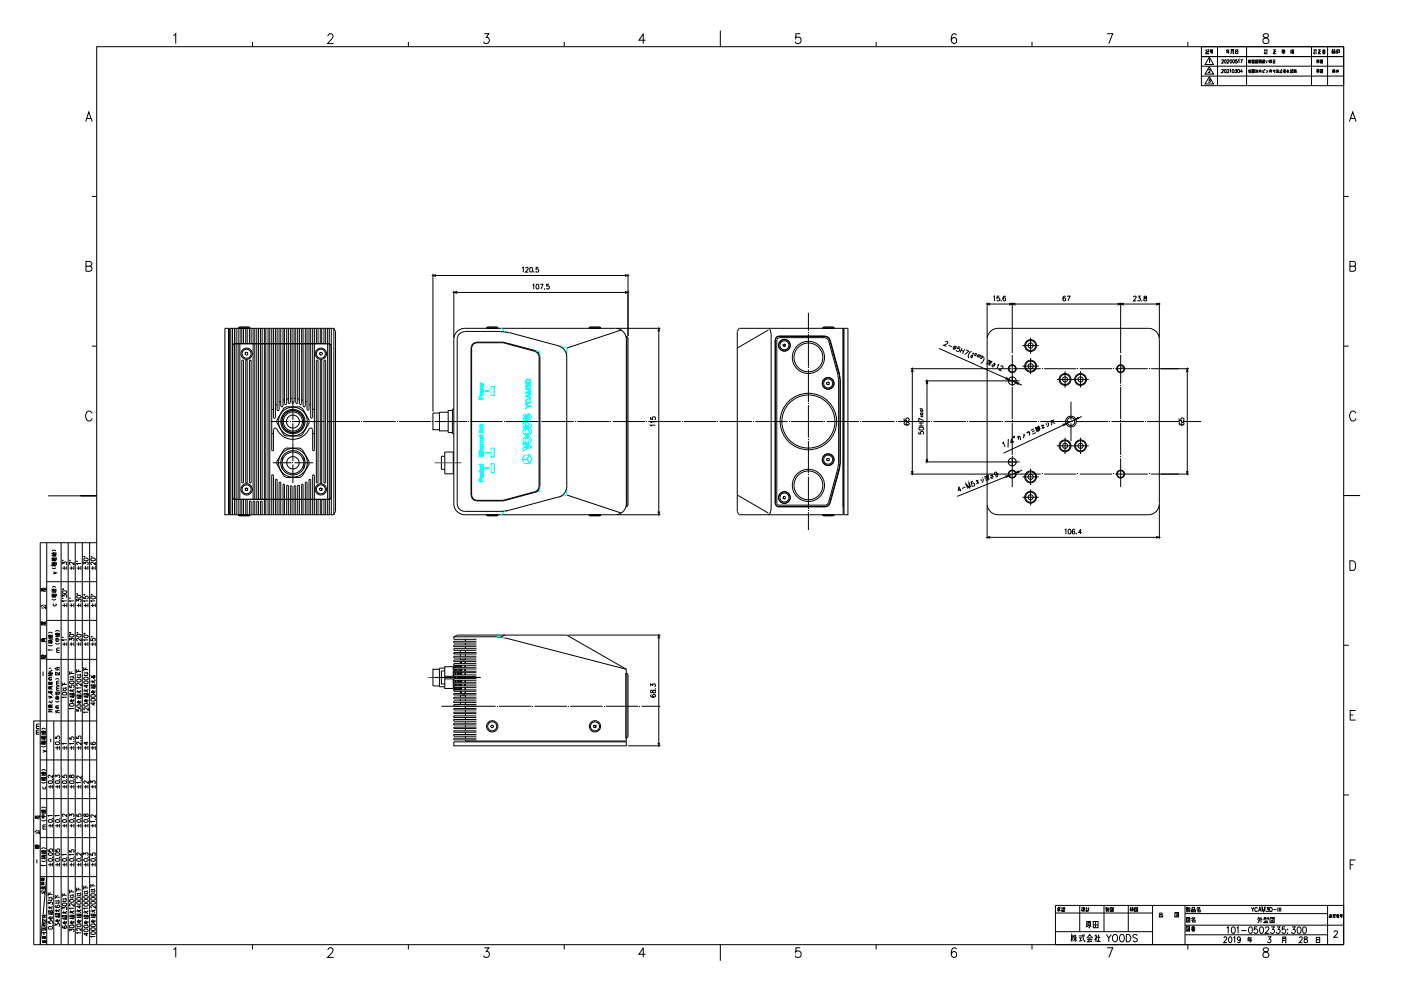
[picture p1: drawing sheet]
<svg xmlns="http://www.w3.org/2000/svg" width="420mm" height="297mm" viewBox="0 0 420 297" stroke-linecap="round" stroke-linejoin="round" font-family="sans-serif">
<g fill="none" stroke="#000" stroke-width=".3">
<path d="M52 10.7l.7-.6v3M75.7 12.6v1.4M98.3 10.9l.5-.8h.6l.5 .6-.4 .9-1.2 1.5h1.7M122.5 12.6v1.4M145.2 10.1h1.4l-.8 1.1a.92 .92 0 0 1 .8 1.4 .92 .92 0 0 1-1.6-.1M169.2 12.6v1.4M193.6 12.1h-2l1.3-2v3M216 9.2v4.8M240 10.1h-1.3l-.1 1.3a.95 .95 0 0 1 1.4 0 .95 .95 0 0 1-.2 1.4 .95 .95 0 0 1-1.3-.3M262.8 12.6v1.4M286.8 10.5l-.1-.2-.7-.2a1.65 1.65 0 0 0-.8 1.5 1.65 1.65 0 0 0 1 1.5 .87 .87 0 0 0 .8-.9 .87 .87 0 0 0-.8-.9 .87 .87 0 0 0-.9 .8M309.5 12.6v1.4"/>
<path d="M332 10.1h1.7l-1.2 3M356.2 12.6v1.4M360.3 17h42.7v2.8h-42.7zM360.3 19.8v3h42.7v-3M361.5 15.1h.5M361.6 15.9h.3v.2h-.3zM361.7 15.6h.1M361.7 15.4h.1M361.7 14.8h.1M362.1 14.9h.4v.5h-.5v.6l.5 .1v-.3M362.6 18.1l.2-.2v1M362.7 17.1l1.2 2.2h-2.5z"/>
<path d="M362.8 15.4h.7M363 15.8l.6-.1-.3 .4M363 14.9h.6v.4h-.6zM363.3 15.4l-.2 .3M363.6 15.4h.3M365.1 14v11.7M366.4 18.1l.2-.2 .3 .1v.3l-.5 .6h.6M367.4 17.9a.47 .47 0 0 1 .4 .5 .47 .47 0 0 1-.5 .4l-.1-.5zM367.7 15.7h1.1M367.9 15l-.2 .4M368 14.8l-.1 .2h.8M368.1 18.1l.2-.2 .3 .2-.6 .8h.6"/>
<path d="M368.3 15v1.1M368.6 15.4h-.7v.3M368.9 18.1l.2-.2a.47 .47 0 0 1 .4 .5 .47 .47 0 0 1-.5 .4zM369 16.1l.3-.4v-.9h.7v1.3h-.3M369.3 15.6h.7M369.3 15.2h.7M369.7 18.1l.3-.2a.47 .47 0 0 1 .3 .5 .47 .47 0 0 1-.5 .4zM370.5 14.9h.7v1.1h-.7zM370.5 15.4h.7M371.1 17.9h-.5l-.1 .4a.35 .35 0 0 1 .5 0 .35 .35 0 0 1 0 .5 .35 .35 0 0 1-.5 0v-.1M371.4 18.1l.2-.2v1M372.1 17.9h.5l-.4 1"/>
<path d="M373.8 14v11.7M374.4 18.7h.1v.1M374.4 18.6h.8M374.4 18.1h.8M374.4 18.1h.6v.3h-.6zM374.4 18.5h.7M374.4 18.2h.6M374.8 18.6l.4 .3M374.8 18.8l-.4 .1M374.8 18.6l-.3 .1M374.8 17.9v.2M374.8 18.1v.5"/>
<path d="M375 18.7h-.1M375.4 18h.8M375.5 18.1h.6v.8h-.6zM375.7 18.4h.2M375.7 18.7h.2M375.8 18l-.1 .9M375.9 18.1v.8M376.5 18h.7v.9h-.7zM376.6 18.4l.5 .3M376.6 18.1l.1 .2M376.8 18.1l.2 .2M377.1 18.1l-.5 .7"/>
<path d="M377.6 18.3h.2v-.3h-.2v.9M377.6 18.1h.2M377.7 18.4h.4v.4h-.4zM377.7 18.6h.4M377.9 18.1h.3M378.2 18.3h-.3v-.3h.3v.9M378.5 18.9l.2-.2 .6 .2M378.5 18.3h.2v.4M378.6 17.9l.1 .2M378.8 18.7h.5M378.8 18.1h.5M378.8 18h.5v.1"/>
<path d="M378.9 18.2h.4v.2h-.4zM379 10.3l-.2 .2 .2 .6 .8 .3a.88 .88 0 0 1 .7 1.1 .88 .88 0 0 1-1.2 .6 .86 .86 0 0 1-.6-1 .86 .86 0 0 1 .8-.7l.5-.2a.6 .6 0 0 0 .3-.9l-.4-.2zM379.1 15.1h.5M379.1 17.9l-.1 .2M379.1 18.4v.4M379.2 15.9h.3v.2h-.3zM379.2 15.6h.2M379.2 15.4h.2M379.2 14.8h.2M379.3 18.5h-.4v.2M379.6 14.9h.5M379.7 18.1l.2 .6v-.1"/>
<path d="M379.9 14.9v1.2h-.1M380.2 18.1l.2 .6M380.8 18.1l-.2 .3M380.9 17.9l-.1 1M380.9 18.1v.6M381.1 17.9l-.1 .2M381.3 18.4l-.3 .2M381.4 18.5l-.4 .2M381.4 18.1l-.4 .3M381.5 18.6l-.5 .3M381.5 18.1h-.4l.4 .3M381.7 16.1h1"/>
<path d="M381.7 18h.8M381.7 18.9h.8M381.8 14.9h.9M381.9 18.3v.6M382 15.4v.7M382.1 18.4h.4M382.1 18v.9M382.2 15.4h.5M382.2 14.9v1.2M384.3 15.7h1.1M384.3 15h1.1M384.5 15.2h.8v.2h-.8z"/>
<path d="M384.5 15.5h.8v.4h-.8M384.9 14.8l-.1 1.3M387 15.1h.4M387.1 15.1v.7M387.4 14.9h.6M387.4 15.7l-.4 .2M387.5 15.2h.4v.7h-.4zM387.5 15.6h.4M387.5 15.4h.4M387.6 15.9l-.2 .2M387.7 14.9l-.1 .3M387.8 15.9l.2 .2"/>
<path d="M393.3 14v11.7M393.9 15.1h.4M394 15.9h.3v.2h-.3zM394 15.6h.3M394 15.4h.3M394 14.8h.3M394.3 14.9h.6M394.7 14.9l-.1 1.2M395.1 18.1h.4v.5h-.4zM395.1 18.7h-.1M395.1 18.3h.4M395.2 16.1h1"/>
<path d="M395.3 18.6l-.1 .3M395.3 14.9h.8M395.3 18.1h-.1M395.4 15.4v.7M395.5 18.7h.1M395.6 18h-.7l-.1 .8M395.7 15.4h.4M395.7 14.9v1.2M395.9 18h.7v.9h-.7zM395.9 18.5h.7M396.3 18v.9M396.5 15.3h1.1"/>
<path d="M396.6 15h.6M396.8 15.5h.5v.6h-.5zM396.8 15.8h.5M397 14.8v.5M397.4 14.8l-.9 .9M398.1 14v11.7M399.4 15.1h.4M399.6 14.8v1.3M399.8 15.8l-.2-.7-.2 .8M399.8 15.1l.4-.3 .2 .3M399.9 15.4h.4v.3h-.4zM400 15.2h.3"/>
<path d="M400.2 15.2v.5l-.4 .4M400.2 15.7l.2 .4M400.7 15.4h.5M400.7 15.9h.5M401.2 14.8l-.5 .3v.9M401.4 15.7h.3v-.8h-.5v1.2M403 14h-374v269.2M403 14v269.2h-392.9v-67.1h18.9M403 14h-42.7v3M25.7 36.4l.9-2.8 1 2.8M26 35.5h1.3M360.3 22.8v2.9h42.7v-2.9"/>
<path d="M362.4 21l.1-.1h.4l-.5 .9h.6M362.5 23.7h.4l-.2 .4h.1a.34 .34 0 0 1 .1 .5 .34 .34 0 0 1-.5 0v-.1M362.7 20l1.2 2.2h-2.5zM362.7 23l1.2 2.2h-2.5zM366.4 21l.4-.1 .1 .2-.6 .7h.6M367.3 20.9a.42 .42 0 0 1 .5 .4 .42 .42 0 0 1-.5 .4l-.1-.3zM368.1 21v-.1a.25 .25 0 0 1 .3 0 .25 .25 0 0 1 .1 .3l-.5 .6h.6M368.9 21l.1-.1v.9M369.6 20.9a.41 .41 0 0 1 .5 .4 .41 .41 0 0 1-.6 .3zM370.5 20.9h.4l-.3 .3a.29 .29 0 0 1 .3 .4 .29 .29 0 0 1-.5 0M371.3 20.9a.42 .42 0 0 1 .4 .4 .42 .42 0 0 1-.4 .4l-.2-.3zM372.7 21.4h-.7l.4-.5v.9"/>
<path d="M374.5 21.1l-.1 .2M374.6 20.9l-.1 .9M374.6 21.8h.6M374.7 21h.4M374.8 21l.1 .8M374.9 20.9v.1M375 21l-.1 .8M375.4 21.1h.8M375.5 20.9h.6v.1h-.6zM375.5 21.3v.5h.7M375.5 21.3h.6v.4h-.6zM375.5 21.4h.6"/>
<path d="M375.5 21.5h.6M375.7 20.9v.1M375.8 21v.3M375.9 20.9v.1M376.5 21.1l.1 .2M376.5 20.9l.1 .1M376.7 21h.4v.4M377 21.4l.2 .4M377 20.9v.5l-.4 .4M377.2 21.4h-.6l-.1 .4M377.6 20.9l.2 .5M378 20.9l-.4 .7 .1-.5h.4l.1 .3-.2 .3"/>
<path d="M378.8 20.9v.8h.5M379.2 20.9h.1zM379.2 21.1l-.4 .3M379.7 21l.2 .2M380.3 21.1l-.4 .6h-.2M381 20.9l-.1 .7a.36 .36 0 0 1-.1-.5 .36 .36 0 0 1 .6 0l-.3 .6M381.7 21.1h.8M381.9 21.3l.1 .2M382.3 20.9v.9h-.2M382.7 21.1l.9 .2M382.7 20.9l.2 .1M382.9 21.7h.6"/>
<path d="M382.9 21.4l-.2 .4M383 21h.5M383.2 20.9l-.2 .8M383.3 21.4l.3 .4M384 21l-.2 .4M384.2 21.3l-.4 .5 .6-.1M384.2 20.9l.4 .5M384.3 21.5l.2 .3M384.9 21.4h.7M384.9 20.9h.7M384.9 21.1h.6M385 21.8h.6"/>
<path d="M385.1 21.4l-.2 .3M385.1 21.5h.5M385.1 20.9h.1M385.4 21.5v.3M385.4 20.9l-.1 .5M386.2 20.9l-.2 .5 .3-.2 .1 .3M386.4 20.9l-.4 .2M386.5 21.1l-.4 .4v.2h.4M387 21.6l.2 .2zM387 21h.3M387 21.4h.2M387 21.2h.2"/>
<path d="M387 20.9h.2M387.4 20.9h.3v.4h-.4v.4l.4 .1v-.3M388 21.3h.4M388 20.9h.5M388 21.7h.4M388.1 21.4h.3h-.3v.2h.3v-.2M388.2 20.9v.2h-.2h.8M388.2 21.2v.6M388.5 20.9l.3 .9M388.6 20.9l.1 .1M388.7 21.3l-.1 .5M395.1 21h.4v.4h-.4z"/>
<path d="M395.1 21.3h.4M395.1 21.5l-.1 .2M395.3 21.4l-.1 .4M395.3 20.9l-.1 .1M395.5 21.5l.1 .2M395.6 20.9h-.7l-.1 .8M395.9 20.9h.7v.9h-.7zM395.9 21.4h.7M396.3 20.9v.9M399.7 21.8v-.7h.1v.7M399.7 21.5h.1M399.7 21.3h.1"/>
<path d="M399.7 20.9h.7M399.9 21.4h.5M399.9 20.9v.1M400 21.2h.4M400 21.4l.1 .1M400 21l.1 .1M400.1 21.6l-.1 .1M400.2 20.9v.1M400.2 21.4v.4M400.3 21.2l.1 .3M400.3 21l-.4 .5M400.3 21.6l.1 .1"/>
<path d="M400.3 21.4v.1M400.3 21v.1M400.7 21.4h.8M400.8 21.1h.6M400.9 20.9l-.2 .9M401.3 20.9v.9M404.7 36.4l1-2.8 1 2.8M405.1 35.5h1.3M27.6 58.9h1.4M403 58.9h1.5M25.8 79.8l1.5-.2 .3-.4-.3-.7-1.5-.2v3h1.1a.82 .82 0 0 0 .7-.6 .82 .82 0 0 0-.3-.8l-.4-.1M404.8 79.8l1.6-.2 .1-.4-.1-.7-1.6-.2v3h1.1l.5-.2v-1.1l-.5-.2"/>
<path d="M68.8 98.4h31.3l.5 .9v54l-.5 1h-31.3zM69.2 98.4v55.9M69.7 98.4v55.9M70.3 98.4v4.6M70.8 98.4v4.6M71.4 98.4v4.6M72 98.4v4.6M72.5 98.4v4.6M73 98.4v4.6M73.7 98.4v4.6M74.1 98.4v4.6M74.8 98.4v4.6"/>
<path d="M75.3 98.4v4.6M75.9 98.4v4.6M76.4 98.4v4.6M77 98.4v4.6M77.5 98.4v4.6M78.1 98.4v4.6M78.6 98.4v4.6M79.3 98.4v4.6M79.7 98.4v4.6M80.4 98.4v4.6M80.9 98.4v4.6M81.5 98.4v4.6"/>
<path d="M82 98.4v4.6M82.6 98.4v4.6M83.1 98.4v4.6M83.7 98.4v4.6M84.2 98.4v4.6M84.9 98.4v4.6M85.3 98.4v4.6M86 98.4v4.6M86.5 98.4v4.6M87.1 98.4v4.6M87.6 98.4v4.6M88.2 98.4v4.6"/>
<path d="M88.7 98.4v4.6M89.3 98.4v4.6M89.8 98.4v4.6M90.5 98.4v4.6M90.9 98.4v4.6M91.6 98.4v4.6M92.1 98.4v4.6M92.7 98.4v4.6M93.2 98.4v4.6M93.8 98.4v4.6M94.3 98.4v4.6M94.9 98.4v4.6"/>
<path d="M95.4 98.4v4.6M96.1 98.4v4.6M96.5 98.4v4.6M97.2 98.4v4.6M97.7 98.4v4.6M98.3 98.4v4.6M98.8 98.4v4.6M99.4 98.4v55.9M100.1 98.4v55.9M145.9 98.2l.4-.2h2.7l.3 .4h-3.4zM145.9 98.2h3.4M176.7 98.2l.3-.2h2.8l.3 .4h-3.4z"/>
<path d="M176.7 98.2h3.4M221.1 99.4v53.9M221.2 99.4h.1M221.7 98.5l-.6 .8M221.7 98.4h31.2v53.7M230.4 98.4l.4 .2 .5 1.7v52.1l-.5 1.6-.4 .3M230.4 98.9l-9.3 5.4M242.4 93.8v5.4M246.8 98.2l.3-.2h2.7l.3 .4h-3.3zM246.8 98.2h3.3M253.1 98.4h1.2v55.9h-1.2zM253.1 98.7h-.2v55.6h-31.2"/>
<path d="M27.6 103.7h1.4M70.1 103.1l-.4 .4M70.1 103h28.7M73.6 106.1l.1 .2M73.7 105.8h-.2l.1 .2M73.7 106.3h.1M73.7 106h.1M73.8 105.7v.1M73.8 106.2v.1M73.8 105.8h.1M73.9 105.7l.1 .1M74 106.3l-.1 .1"/>
<path d="M74.1 105.8h.1M74.1 106.2v.1M74.2 105.8v.3M74.2 106h.1M74.3 106.1l-.1 .2M95.9 106.1l.1 .2M96 106v.1M96 106h.1M96.1 105.8h-.2l.1 .1M96.1 106.2v.1M96.1 105.8h.1M96.1 105.8l.1-.2 .2 .2"/>
<path d="M96.3 105.8h.1M96.4 106.2l-.1 .1M96.5 106h.1M96.5 106.3l-.4 .1M96.5 105.8l.1 .1M96.6 105.9v.1M96.6 106.1l-.1 .2M98.8 103.1l.5 .4M141.4 104.2v44.3M142.9 102.8a1.35 1.35 0 0 0-1.4 1.4M142.9 102.7l8 .1 9.7 2.6M160.5 105.4l.9 .7 .2 .7"/>
<path d="M161.7 106.8v39.1M232.5 101.8v49.1M232.6 101.8a.93 .93 0 0 1 1-.9h13.8l1 .4 .4 .6M233 101.8v49.1M233.6 100.8a1.02 1.02 0 0 0-1.1 1v49.1a1.02 1.02 0 0 0 1.1 1h13.8l1.1-.4 .4-.7M233.6 101.3l-.6 .5M233.6 100.7h13.8M233.6 101.2h13.8M234.9 103.6l.1 .1M235 103.7h.1M235 103.5h.1M235.1 103.2l-.3 .1 .1 .3"/>
<path d="M235.1 103.7v.1M235.1 103.7h.1M235.1 103.3h.1M235.3 103.2h-.1M235.3 103.7l-.1 .1M235.4 103.3h.1M235.4 103.7h.1M235.5 103.2v.2M235.5 103.5h.1M235.5 103.5l.1 .1M235.5 103.6v.1M242.4 100.1v9.7"/>
<path d="M242.4 110.8v9.7M247.4 101.3l.7 .2 .3 .5M247.4 100.8l1.1 .4 .4 .7M248 114.9l-.1 .3h.2M248.1 114.9h.1M248.2 114.6l-.3 .1 .1 .1M248.2 115.1h.1M248.3 114.7h-.1M248.5 114.6h-.2M248.5 102l2.8 10.5M248.5 114.7h.1M248.6 114.7l.1 .1"/>
<path d="M248.6 114.9h.1M248.6 114.9l.1 .3-.4 .1M248.7 114.8l-.1 .1M248.8 101.9l2.9 10.5 .1 1.3M249 101.9l2.8 10.4M251.3 112.5l.1 1.2M251.5 113.7v25.4M251.8 112.4l.1 1.3v25.4l-.1 1.3M252 113.7v25.4M303.6 106.4v8.6M303.6 115.9v9.8M303.8 110.5h8.3"/>
<path d="M306.6 109.8h4.9M306.6 103.6h4.9M309.1 101.2v4.8M309.1 107.3v4.8M313.1 110.5h9.7M316.9 113.7h9.6M319.4 111.3v4.9M323.8 110.5h9.7M324.1 111.3v4.9M334.5 110.5h9.7M336.1 106.4v8.6M336.1 115.9v9.8"/>
<path d="M345.1 110.5h8.4M403 103.7h1.5M27.6 123.9a1 1 0 0 0-1.1-.7 1 1 0 0 0-.8 1.1l.2 1.1a.85 .85 0 0 0 1.3 .6l.4-.6M81.8 138.7h5.6M83 138.4v.7l2.1 3.6 .6 .4M85.1 130.3l.6 .4M85.1 122.3l-2.1 3.9v.5l2.1 3.6M85.7 121.9h4.3M85.7 130.7h4.3M85.7 134.3h4.3M85.7 122l-.6 .4M85.7 134.4l-.6 .3-2.1 3.7"/>
<path d="M88.3 138.7h5.6M89.9 122l.7 .4M89.9 134.4l.7 .3M90.6 130.3l-.7 .4M90.6 122.3l2.2 3.7M90.6 134.7l2.2 3.7M92.7 126v.7M92.7 138.4v.7M92.8 126.7l-2.2 3.6M92.8 139.1l-2.2 3.6M131.8 123.8h-2v5h2M133.4 136.8h-1v3.9h1"/>
<path d="M134.4 123.6h-2.6v5.5h2.6M135.7 123h-1.3v6.7h1.3M135.9 135.5v6.5M136.1 135.5h-2.7v6.5h2.7M136.1 122.6h-.4v7.4h.4M242.4 121.4v9.8M242.4 132.2v9.6M248.1 137.8h.1M248.2 137.5h-.3l.2 .5M248.2 138h.1M248.3 137.6h-.1M248.5 137.4h-.2"/>
<path d="M248.5 137.6h.1M248.5 138h-.2M248.5 137.5h.2l-.1 .3M248.6 137.8h.1M248.6 137.8v.1M251.4 139.1l-.1 1.1M251.8 139.1l-.1 1.2-2.9 10.4M303.6 126.7v9.6M303.6 137.4v8.6M316.9 133.6h9.6M319.4 131.2v4.9M321.2 120.4v5.4"/>
<path d="M321.2 126.9v5.4M324.1 131.2v4.9M336.1 126.7v9.6M336.1 137.4v8.6M406.6 123.9a.87 .87 0 0 0-1.3-.5 1.8 1.8 0 0 0 .2 2.8 .9 .9 0 0 0 1.1-.8M14.4 148.6h14.6h-4.8M69.7 149.2l.4 .4M70.1 149.7h28.7M70.3 149.7v4.6M70.8 149.7v4.6M71.4 149.7v4.6M72 149.7v4.6"/>
<path d="M72.5 149.7v4.6M73 149.7v4.6M73.7 149.7v4.6M74.1 149.7v4.6M74.8 154.3v-4.1h.5v4.1M75.9 154.3v-4.1h.5v4.1M77 154.3v-4.1h.5v4.1M78.1 154.3v-4.1h.5v4.1M79.3 149.7v4.6M79.7 149.7v4.6M80.4 149.7v4.6M80.9 149.7v4.6"/>
<path d="M81.5 149.7v4.6M82 149.7v4.6M82.6 149.7v4.6M83.1 149.7v4.6M83.7 149.7v4.6M84.2 149.7v4.6M84.9 149.7v4.6M85.3 149.7v4.6M85.7 143.1h4.3M86 149.7v4.6M86.5 149.7v4.6M87.1 149.7v4.6"/>
<path d="M87.6 149.7v4.6M88.2 149.7v4.6M88.7 149.7v4.6M89.3 149.7v4.6M89.8 149.7v4.6M90.5 149.7v4.6M90.6 142.7l-.7 .4M90.9 149.7v4.6M91.6 149.7v4.6M92.1 149.7v4.6M92.7 149.7v4.6M93.2 149.7v4.6"/>
<path d="M93.8 149.7v4.6M94.3 149.7v4.6M94.9 149.7v4.6M95.4 149.7v4.6M96.1 149.7v4.6M96.5 149.7v4.6M97.2 149.7v4.6M97.7 149.7v4.6M98.3 149.7v4.6M98.8 149.7v4.6M99.3 149.2l-.5 .4M141.5 148.5a1.35 1.35 0 0 0 1.4 1.4"/>
<path d="M145.9 154.3h3.4v.2l-.3 .1h-2.7zM145.9 154.5h3.4M160.6 147.3l-9.7 2.6-8 .1M161.6 145.9l-.2 .7-.9 .7M176.7 154.3h3.4v.2l-.3 .1h-2.8zM176.7 154.5h3.4M221.1 153.4l.6 .8M221.1 148.4l9.3 5.4M221.2 153.3v.1M234.9 149.2l.1 .3M235 148.9h.1M235 149.1h.1"/>
<path d="M235 149l-.1 .1M235.1 149.3v.1M235.1 148.9h.1M235.2 149.5h.1M235.3 148.9h-.1M235.4 148.9h.1M235.4 149.3v.1M235.5 149v.1M235.5 149.1h.1M235.5 149.2v.2M242.4 142.9v9.7M242.4 153.5v5.4"/>
<path d="M246.8 154.3l.3 .3h2.7l.3-.3M246.8 154.5h3.3M248.4 150.7l-.3 .5-.7 .2h-13.8l-.6-.5M248.8 150.8l-.4 .6-1 .4h-13.8a.93 .93 0 0 1-1-.9M251.3 140.2l-2.8 10.5M251.8 140.3l-2.8 10.5M252.9 154h.2M299.3 154.3a3.3 3.3 0 0 1-3.3-3.3v-49.3a3.3 3.3 0 0 1 3.3-3.3h45.1a3.3 3.3 0 0 1 3.3 3.3v49.3a3.3 3.3 0 0 1-3.3 3.3h-45.1M303.8 142.1h8.3M306.6 142.9h4.9M306.6 149h4.9M309.1 140.5v4.9"/>
<path d="M309.1 146.7v4.8M313.1 142.1h9.7M323.8 142.1h9.7M334.5 142.1h9.7M345.1 142.1h8.4M403 148.5h4.9h-4.9M12.1 176.5l.3 .2M12.4 176.8h.6M12.4 176.2v1.1M12.4 176.9l-.3 .2M12.7 176.3v.9M13 177.1l.7 .3"/>
<path d="M13 176.1v1.3M13.3 176.2v.8M13.3 176.6h.5M13.8 176.1v1.1M14 162.7v120.5M14 174.4h15M15.5 166.5l.3 .2M15.5 177.3l.3 .3M15.5 169.5h1.4M15.5 168h1.4M15.5 178.8h1.4M15.6 170.1l.4 .4 .7-.4"/>
<path d="M15.6 169l.3 .2v-.3h.7l.1 .3M15.6 166.1v-.3l.4 .1v-.3l.9 .5M15.6 166.1l1.3 .2M15.6 165.2l.4-.3 .7 .3M15.6 179.5l.4 .4 .7-.4M15.6 177.1v-.5l.4 .2v-.2l.6 .1 .3 .4M15.6 177l1.3 .2M15.6 176.1l.4-.3 .7 .3M15.6 168.5v.9M15.6 167.8l.3 .1M15.6 178.8h.3M15.8 166.4l.5 .3"/>
<path d="M15.8 177.3l.5 .3v-.2h.6M15.8 169.4v.3M15.9 168.1l-.3 .1M15.9 178.9l-.3 .1M16 171.4l.9 .3-.9 .4M16 168.9v-.3l.6 .3M16 169.1h.5v.2h-.5zM16 167.2v.5M16 167.8v.4M16 178.1v.4M16 178.7v.4M16 166.5l-.1 .2"/>
<path d="M16 177.4l-.1 .1M16.2 166.3l.1 .2M16.2 177.2l.1 .2M16.3 166.3l-.2 .1M16.3 177.2h-.2M16.5 169.4l-.7 .1 .8 .2M16.5 167.2v.5M16.5 178.1v.4M16.5 166.7h.2M16.5 177.6l.2 .1M16.6 167.8l-.6 .2 .6 .3M16.6 178.7l-.6 .1 .6 .3"/>
<path d="M16.6 168.6l-.6 .3M16.7 166.3l-.2 .1M16.7 177.2h-.2M16.9 167.2h-1.3v.5h1.3M16.9 166.5h-.6v.2M16.9 165.6l-.4 .4-.7 .1M16.9 178.1h-1.3v.4h1.3M16.9 176.5l-1.1 .5M16.9 167.1v.7M16.9 168.5v.9M16.9 178v.7M18.3 162.7v120.5"/>
<path d="M18.7 178.9v-.6l.5 .4a.44 .44 0 0 1 .3-.5 .44 .44 0 0 1 .5 .3 .44 .44 0 0 1-.2 .5M18.7 169.2v-.7l.5 .4a.43 .43 0 0 1 .7-.4 .43 .43 0 0 1-.1 .8M18.7 170.3h1.2M18.8 177.2a.72 .72 0 0 1 .7-.2 .72 .72 0 0 1 .5 .7l-.6 .2-.5-.1-.2-.3zM18.8 176.6h.4M18.8 176.6l.1 .1zM19.3 169.7v1.1M20 169.7v1.1M20.4 162.7v120.5M20.9 170.3h1.1M21.4 169.7v1.1M22.1 169.7v1.1"/>
<path d="M22.2 168.4v.9l-.7-.6a.39 .39 0 0 0-.5-.1 .39 .39 0 0 0 0 .6h.1M22.6 162.7v120.5M23 170.3h1.2M23.1 178.7l.6-.3 .6 .4a.65 .65 0 0 1-.7 .5 .65 .65 0 0 1-.5-.6zM23.1 178l.1 .1zM23.2 177.9l.2 .1M23.6 169.7v1.1M24.3 169.7v1.1M24.3 168.9h-1.3l.2 .4M24.7 162.7v120.5M25.1 178.8v.6h.6a.45 .45 0 0 1 0-.6 .45 .45 0 0 1 .7 .1 .45 .45 0 0 1-.2 .6M25.1 169.2v-.7l.5 .4a.43 .43 0 0 1 .5-.5 .43 .43 0 0 1 .4 .5l-.3 .4"/>
<path d="M25.1 170.3h1.2M25.2 178.3l.2-.1v.1zM25.2 166.8l.2 .1zM25.3 178.2l.2 .1M25.3 166.7l.2 .1M25.4 167.3h.8l.3 .4a.65 .65 0 0 1-.7 .4 .65 .65 0 0 1-.6-.6zM25.7 169.7v1.1M26.4 169.7v1.1M26.9 162.7v120.5M27.2 170.3h1.2M27.3 178.8a.72 .72 0 0 1 .8-.2 .72 .72 0 0 1 .5 .8h-1.1l-.3-.2zM27.3 167.5a.69 .69 0 0 1 .8-.3 .69 .69 0 0 1 .5 .7l-1.1 .1-.3-.2z"/>
<path d="M27.4 178.2l.3 .1M27.4 178.2l.1 .1zM27.4 166.7l.3 .1M27.5 166.8h.1M27.8 169.7v1.1M28.6 168.4v.9l-1-.8a.34 .34 0 0 0-.4 .3 .34 .34 0 0 0 .4 .4M28.6 169.7v1.1M29 162.7h-16.9v120.5l1.9-20.5M404.8 168.1a1.54 1.54 0 0 1 1.7 .7 1.54 1.54 0 0 1-.1 1.7l-.3 .4-1.3 .1zM12.1 192.1l.6 .3M12.1 197.3l.3 .2M12.1 186.8h.3"/>
<path d="M12.4 186.2v1.1l1.4 .2M12.5 186.5h.5v.5h-.5M12.5 182.1l.5 .4M12.7 196.3l.2 .2h-.6v.3l.7 .2M12.7 186.3v.9M12.8 197.3l-.2 .1M12.9 197l.1 .6M13 181.2l-.7 .4v.3M13 197.3h.4M13 191.4v.9M13.1 197v-.5l.7 .5M13.3 187.2v-.8l.5 .8"/>
<path d="M13.3 191.8l-1-.3v.6M13.3 191.4v.9M13.6 181.4l.2 1-.9-.6M13.8 196.3l-.6 .5M13.8 197.2l-1.4-.1v.4l1.4 .1M13.8 191.5l-1.1-.1v.9l1.1 .2M13.8 186.2l-.5 .9M13.8 181.3l-.5 .3M14 197.6h15M14 186h15M14.4 194.6l.1 .2h1.3M14.4 191.1l.3 .2"/>
<path d="M14.4 192.1h.5M14.4 192.6h1.4M14.5 193.3l.4 .3 .8-.3M14.5 190.9v-.5l.4 .1v-.1l.8 .2 .1 .3M14.5 190.7l1.3 .3M14.5 189.9l.4-.4 .8 .4M14.5 192.6h.3M14.6 191.8v.5M14.7 191l.5 .3M14.8 191.8v.5M14.8 192.7l-.3 .1M14.9 194.7v.3"/>
<path d="M14.9 191.7v.7M14.9 192.5v.3M14.9 191.2l-.1 .1M15.1 191l.1 .2M15.2 191h-.2M15.3 191.8v.5M15.5 191.8v.5M15.5 191.3l.2 .1M15.5 192.5l-.6 .1 .7 .3M15.7 191h-.2M15.8 191.9l-.7-.1v.5h.7M15.8 191.2h-.6v.2"/>
<path d="M15.8 190.3l-.4 .3-.7 .1M16.1 181a.39 .39 0 0 0 0 .5 .39 .39 0 0 0 .6 0 .39 .39 0 0 0-.1-.5M16.6 190.6l.2 .2M16.6 191.8h1.3M16.6 192.7a.67 .67 0 0 0 1.2 0M16.6 190.3v-.4l.5 .1v-.2l.8 .5M16.6 190.2l1.3 .2M16.6 189.3a.67 .67 0 0 1 1.2 0M16.8 191.3h.6v1h-.6zM16.8 190.5l.6 .3M17 195.6h.9M17.1 190.6l-.2 .2"/>
<path d="M17.3 190.4l.1 .2M17.4 190.4l-.2 .1M17.6 190.8l.2 .1M17.8 190.4l-.2 .1M17.9 194.9l-.8 .1-.1 .3 .2 .3M17.9 194.3h-.8l-.1 .4 .2 .2M17.9 190.6h-.5v.3M17.9 189.8l-.4 .3-.7 .1M18.7 193.1h1.2M18.7 181.5h1.2M19.3 180.9v1.1M19.3 192.6v1"/>
<path d="M20 191.8h-1.3l.2 .3M20 180.1h-1.3l.2 .4M20 180.9v1.1M20 192.6v1M20.9 192v-.6l.5 .3a.42 .42 0 0 1 .6-.3 .42 .42 0 0 1 0 .7M20.9 190.3a.7 .7 0 0 1 .8-.3 .7 .7 0 0 1 .4 .8 .72 .72 0 0 1-.8 .2 .72 .72 0 0 1-.4-.7zM20.9 193.1h1.1M20.9 181.5h1.1M21 189.6l.1 .1-.1 .1zM21 189.6l.3 .1M21.4 180.9v1.1M21.4 192.6v1"/>
<path d="M22.1 180.9v1.1M22.1 192.6v1M22.2 180.1h-1.3l.2 .4M23 180.3v-.6l.5 .3 .1-.3 .3-.1 .4 .3-.2 .6M23 193.1h1.2M23 181.5h1.2M23.1 190.3l.6-.2 .6 .3a.64 .64 0 0 1-.7 .6 .64 .64 0 0 1-.5-.7zM23.1 189.7h.1zM23.2 189.6l.2 .1M23.6 180.9v1.1M23.6 192.6v1M24.3 180.9v1.1"/>
<path d="M24.3 192.6v1M24.3 191.3v.8l-.8-.7h-.4l-.1 .4 .3 .3M25.1 193.1h1.2M25.1 181.5h1.2M25.2 190.5l.7-.1 .6 .3a.64 .64 0 0 1-.8 .5 .64 .64 0 0 1-.5-.7zM25.2 189.9h.2zM25.3 189.9h.2M25.7 180.9v1.1M25.7 192.6v1M26.4 180.9v1.1M26.4 192.6v1M26.5 191.8h-1.4l.3 .3"/>
<path d="M26.5 180.1h-1.4l.3 .4M27.2 191.4v.6l.6 .1a.45 .45 0 0 1 0-.7 .45 .45 0 0 1 .7 .1 .45 .45 0 0 1-.2 .6M27.2 193.1h1.2M27.2 181.5h1.2M27.4 190.8l.3 .1M27.4 190.8l.1 .2zM27.8 180.9v1.1M27.8 192.6v1M28.6 180.1h-1.4l.3 .4M28.6 180.9v1.1M28.6 192.6v1M136.1 190.9h13"/>
<path d="M138 194.9v.7M138 196v.7M138 197.2v.6M138 198.3v.6M138 199.4v.6M139.6 191.6v.6M139.6 192.7v.6M139.6 193.8v.6M139.6 194.9v.7M139.6 196v.7M139.6 197.2v.6M139.6 198.3v.6"/>
<path d="M139.6 199.4v.6M142.9 191.6h-6.8v-.7l1-.5h32.9l17.8 10.2M142.9 195.6h-6.8v.4h6.8M142.9 192.2h-6.8v.5h6.8M142.9 193.3h-6.8v.5h6.8M142.9 194.4h-6.8v.5h6.8M142.9 196.7h-6.8v.5h6.8M142.9 197.8h-6.8v.5h6.8M142.9 198.9h-6.8v.5h6.8M149.1 191l2.4 .3M151.4 190.4l-1.1 .5M151.5 191.2l36.3 9.4"/>
<path d="M403 193.4h1.5M10.9 218.4h.9M11.8 219.5h-.8l-.1 .3 .2 .3M11.8 218.8l-.8 .1-.1 .2 .2 .4M11.8 217.7l-.8 .1-.1 .2 .2 .4M11.8 217l-.8 .1-.1 .4 .2 .2M12.4 219.9l.3 .2M12.5 219.7v-.5l.4 .1v-.2l.8 .3 .1 .3M12.5 219.5l1.3 .2M12.5 218.6l.4-.3 .8 .3M12.7 219.8l.5 .3M12.9 201.3v1.3"/>
<path d="M12.9 220l-.2 .1M13.1 219.7l.1 .3M13.2 219.7l-.2 .1M13.7 219.7l-.3 .1M13.8 220h-.6v.2M13.8 219.1l-.5 .3-.6 .1M14.4 212.6l1.3 .1M14.4 211.8l.4 .4M14.4 206.3l.5 .3M14.4 213.3h.3M14.4 204.8h.2M14.4 202.6h.3"/>
<path d="M14.5 208.8h.7v.4l-.2-.3 .4-.1 .2 .4M14.5 201.6v.5M14.6 204.3v.9l1.1 .1M14.7 213.1l1 .5M14.7 208.5l.1 .9M14.7 204.6h.4v.3h-.4M14.7 202.4l.9 .2M14.7 202.2l.1 .4M14.7 213v.6M14.8 201.6h.4v.4h-.4zM14.8 212.5v.5M14.9 204.3v.8"/>
<path d="M15 210.3l-.5 .2M15 202.1v.5M15.1 211.7l.1 .5M15.1 205.8v.7M15.2 211.6l.3 .6M15.2 211.6h-.4v.4h.2v-.7h-.2l-.3 .6M15.2 201.7l.5 .1M15.2 202h.5M15.3 205.1v-.7l.4 .7M15.3 200.9h.2l-.2 .3-.7-.1M15.4 206.1l-.9-.2v.4M15.4 200.3l-.7 .2"/>
<path d="M15.4 212.8l-.4 .1M15.4 211.5l-.2 .1M15.4 205.8v.7M15.5 209.9v.8l-.6-.7M15.5 203.3l-.1-.2-.5-.1a.46 .46 0 0 0-.2 .7 .46 .46 0 0 0 .8 0l-.9-.2M15.6 213.1l-.7 .4M15.6 211.1l-.2 .4-.3-.1M15.6 207.4l-.2 .1 .1 .2 .1-.4h-.6l.3 .6-.7-.6 .1 .6M15.6 202.1l-.6 .3M15.7 211.6l-.3-.1 .3 .7M15.7 205.9l-.8-.1v.7l.8 .1M15.7 204.3l-.4 .7"/>
<path d="M15.7 201.5v.6M16.1 216.1v67.1M16.6 208.9l.2 .2M16.6 208l.3 .2h.9M16.6 200.7l.6 .3M16.6 213.3h.2M16.6 207.6h.2M16.6 210.1l.5 .3 .6-.3M16.6 203.7l.5-.3 .6 .3M16.6 201.4v.9h1.2v-.9M16.7 209.4l-.1 .2M16.7 209.2l-.1 .1"/>
<path d="M16.8 213.5l1 .3M16.8 201.5l.9 .7M16.8 207.4v.6M16.8 212.8v1M16.8 207.5h1M16.9 208.8h.4v.8h-.4zM16.9 209.2h.9M16.9 208.2l.2 .2M17 207h.8M17 205.4h.8M17.1 200.5l.7 .4M17.1 208.8v.8"/>
<path d="M17.2 200l-.6 .5M17.5 201.6l-.5 .5M17.6 208.6v1.1M17.7 211.8l-.2-.3h-.5a.46 .46 0 0 0-.2 .7 .46 .46 0 0 0 .8 0l-.9-.3M17.8 213.1l-.7-.1v.5M17.8 206.4h-.8v.5l.2 .1M17.8 205.9h-.8v.4l.2 .1M17.8 204.8h-.8v.5l.2 .1M17.8 204.2h-.8v.5l.2 .1M17.8 200.3l-.1-.2h-.6v.8M17.8 207.3v.7M17.8 207.7l-1 .2"/>
<path d="M18.7 206.3h.9l.4 .5M18.7 207h1.1M18.7 205.2h1.3M18.7 204.6v1.1M18.8 207.7a.69 .69 0 0 1 .8-.3 .69 .69 0 0 1 .4 .7l-1.1 .2-.2-.3zM19.2 206.5l-.4 .2M19.5 204.7l-.4 .5M19.6 206.8l.3 .3M19.9 206l-.3 .3M20 209h-1.3l.2 .2M20.9 211a.7 .7 0 0 1 .8-.2 .7 .7 0 0 1 .4 .7 .72 .72 0 0 1-.8 .2 .72 .72 0 0 1-.4-.7zM20.9 205.4v.6l.5 .1a.45 .45 0 0 1 0-.6 .45 .45 0 0 1 .6 0 .45 .45 0 0 1 0 .6"/>
<path d="M20.9 204.3l1.1-.1 .2 .3a.75 .75 0 0 1-.7 .4 .75 .75 0 0 1-.6-.4zM20.9 202.9h.8l.5 .5M20.9 208.8h1.1M20.9 203.7h1M20.9 201.9h1.3M20.9 201.2v1.1M21 208.2l.5 .3M21 209.8l.2 .6M21 206.9l-.1 .3M21.1 208.7v.3M21.3 209.6l.5 .6 .3-.1-.1-.4M21.3 203.1l-.3 .2"/>
<path d="M21.4 208.6v.5M21.5 208.1l-.1-.2h-.4v.6M21.5 209l.7 .1M21.6 207.9h.5v.5h-.5zM21.6 207.1l-.4-.3 .1 .7M21.6 201.3l-.4 .6M21.6 208.6v.2M21.7 203.4l.3 .4M21.8 209.9h-.4l.2 .5-.6-.4M22.1 206.5v.3l-.5 .2 .5 .5M22.1 202.6l-.4 .3M22.2 212.4h-1.3l.2 .2"/>
<path d="M22.2 207.9l-.1 .8-.3 .3M23 212.5v.6h.5a.48 .48 0 0 1 .1-.6 .48 .48 0 0 1 .6 0 .48 .48 0 0 1 .1 .6l-.2 .1M23 202.3h.9l.4 .5M23 209.2h1.2M23 203.1h1.1M23 201.3h1.3M23 200.6v1.1M23.1 211.4l1-.1 .2 .3a.65 .65 0 0 1-.7 .4 .65 .65 0 0 1-.5-.6zM23.1 208.6l.5 .2M23.1 203.7l.6-.1 .6 .3a.64 .64 0 0 1-.7 .5 .64 .64 0 0 1-.5-.7zM23.2 210.2l.1 .6M23.2 207.2l-.2 .3"/>
<path d="M23.2 209.1v.2M23.4 209.9l.6 .7 .3-.1-.1-.5M23.4 202.6l-.2 .1M23.5 209v.4M23.6 208.5l-.5-.2v.5M23.7 209.3l.6 .1M23.7 208.3h.6v.4h-.6zM23.7 207.5l-.4-.4 .1 .7M23.7 200.7l-.4 .6M23.7 209v.2M23.9 202.8l.3 .4M24 210.3h-.5l.2 .5-.6-.4"/>
<path d="M24.3 206.9l-.1 .3-.5 .1 .6 .6M24.3 202l-.4 .3M24.3 208.3v.8l-.3 .2M24.3 206.2h-1.3l.2 .2M24.3 204.8v.7l-.6-.6-.6-.1-.1 .5 .3 .2M25.1 201.7h.9l.5 .5M25.1 208.8h1.2M25.1 202.5h1.1M25.1 200.7h1.4M25.1 200v1.2M25.2 211l.7-.2 .5 .2 .1 .3a.65 .65 0 0 1-.8 .4 .65 .65 0 0 1-.5-.7zM25.2 208.2l.6 .3"/>
<path d="M25.2 203.1l.7-.1 .6 .3a.64 .64 0 0 1-.8 .5 .64 .64 0 0 1-.5-.7zM25.3 209.8l.1 .6M25.3 206.9l-.2 .3M25.4 204.2h.8l.3 .3a.65 .65 0 0 1-.7 .4 .65 .65 0 0 1-.6-.6zM25.4 208.7v.3M25.5 209.6l.6 .6 .3-.1-.1-.4M25.5 202l-.2 .1M25.6 208.6v.5M25.8 208.1l-.1-.2h-.5v.6M25.9 209l.6 .1M26 207.9h.4v.5h-.4zM26 207.1l-.6-.3 .1 .7"/>
<path d="M26 200.1l-.6 .6M26 208.6v.2M26 205.3v.8l-.9-.6h1.4M26 202.2l.3 .4M26.1 209.9h-.5l.4 .5-.8-.4M26.4 206.5l-.1 .4-.3 .1 .4 .5M26.4 201.5l-.4 .2M26.5 213.5h-1.4l.3 .3M26.5 212v.9l-.7-.6a.36 .36 0 0 0-.6-.1 .36 .36 0 0 0 .2 .6M26.5 207.9v.6l-.4 .5M27.2 206.2h1.2M27.3 209.6a.69 .69 0 0 1 .8-.3 .69 .69 0 0 1 .5 .7l-1.1 .1-.3-.3z"/>
<path d="M27.3 208.4a.69 .69 0 0 1 .8-.3 .69 .69 0 0 1 .5 .7l-1.1 .2-.3-.4zM27.3 205.6l.6 .2M27.4 207.1l.2 .7M27.4 204.2l-.2 .3M27.5 206v.3M27.7 206.9l.5 .6h.3l-.1-.5M27.8 205.9v.5M27.9 205.4l-.6-.1v.5M28 206.3l.6 .1M28.1 205.3h.4v.5h-.4zM28.1 204.4l-.5-.3 .1 .7M28.1 205.9v.3"/>
<path d="M28.2 210.5v.9l-1-.6h1.4M28.2 207.2l-.4 .1 .3 .5-.8-.4M28.5 203.8l-.1 .4h-.3l.4 .6M28.5 202.7l-.3 .1 .1 .3 .2-.5-.2-.1-.4 .1 .3 .7-.8-.7 .1 .6M28.6 205.3v.6l-.4 .4M138 200.5v.7M138 201.6v.7M138 202.8v.6M138 203.9v.6M138 205v.6M138 206.1v.7M138 207.2v.7"/>
<path d="M138 208.3v.7M138 209.5v.6M138 210.6v.6M139.6 200.5v.7M139.6 201.6v.7M139.6 202.8v.6M139.6 203.9v.6M139.6 205v.6M139.6 206.1v.7M139.6 207.2v.7M139.6 208.3v.7M139.6 209.5v.6"/>
<path d="M139.6 210.6v.6M139.6 211.7v.7M139.6 212.8v.7M139.6 213.9v.7M139.6 215.1v.6M139.6 216.2v.6M139.6 217.3v.7M139.6 218.4v.7M139.6 219.5v.7M142.9 214.6h-6.8v.5h6.8M142.9 215.7h-6.8v.5h6.8M142.9 216.8h-6.8v.5h6.8"/>
<path d="M142.9 205.6h-6.8v.5h6.8M142.9 218h-6.8v.4h6.8M142.9 200h-6.8v.5h6.8M142.9 201.2h-6.8v.4h6.8M142.9 202.3h-6.8v.5h6.8M142.9 203.4h-6.8v.5h6.8M142.9 204.5h-6.8v.5h6.8M142.9 206.8h-6.8v.4h6.8M142.9 207.9h-6.8v.4h6.8M142.9 209h-6.8v.5h6.8M142.9 210.1h-6.8v.5h6.8M142.9 211.2h-6.8v.5h6.8"/>
<path d="M142.9 212.4h-6.8v.4h6.8M142.9 213.5h-6.8v.4h6.8M142.9 219.1h-6.8v.4h6.8M147.3 217.7v.1M147.3 217.8l.1 .2M147.4 217.7h.1M147.4 217.5l-.1 .1M147.5 217.9h.1M147.5 217.5h.1M147.5 217.4l.3 .1M147.7 217.9l-.2 .1M147.7 217.5h.1"/>
<path d="M147.8 217.5l.1 .1M147.9 217.7h.1M147.9 217.8l-.1 .2M178.2 217.5l-.2 .5h.3M178.2 217.7h.1M178.3 217.9h.1M178.3 217.5h.1M178.5 217.4h-.1M178.5 218h-.1M178.6 217.5h.1M178.6 217.9h.1M178.7 217.5v.1"/>
<path d="M178.7 217.7h.1M178.7 217.7l.1 .3h-.2M187.8 200.6v1.3M188 201.9h-.3v19.3h.3M188 201.9v19.3M188 201.9l.3 .3v18.6l-.3 .4M404.9 214.3h.9M406.5 213h-1.6v2.8h1.6M10.9 220.1h.9M12.1 239.4h16.9M12.1 227.8h16.9M12.4 232.3l.3 .1"/>
<path d="M12.4 223h1.4M12.4 221.4h1.4M12.4 233.8h1.4M12.5 223.5l.4 .4 .8-.4M12.5 222.4l.2 .2v-.2h.8l.2 .2M12.5 234.4l.4 .3 .8-.3M12.5 231.9v-.3l.4 .1v-.3l.6 .2 .3 .3M12.5 231.8l1.3 .2M12.5 231l.4-.3 .8 .3M12.5 222v.8M12.5 221.3h.2M12.5 233.6h.2"/>
<path d="M12.7 232.2l.5 .2M12.7 222.9v.2M12.7 221.5l-.2 .1M12.7 233.9l-.2 .1M12.8 224.8l1 .4-1 .3M12.8 222.3v-.2l.8 .2M12.9 222.5h.5v.2h-.5zM12.9 220.7v.4M12.9 221.2v.4M12.9 233v.5M12.9 233.5v.5M12.9 232.3l-.2 .1"/>
<path d="M13 235.8l-.2 .3a.47 .47 0 0 0 .5 .4 .47 .47 0 0 0 .5-.4l-.2-.3M13.1 232.1l.1 .2M13.2 232.1l-.2 .1M13.3 220.7v.4M13.3 233v.5M13.4 222.9l-.7 .1 .9 .1M13.4 220.1l.3 .1M13.4 232.4l.3 .1M13.5 221.2l-.6 .2 .7 .3M13.5 233.5l-.6 .3 .7 .2M13.6 222.1l-.7 .2M13.7 232l-.3 .2"/>
<path d="M13.8 220.7h-1.3v.4h1.3M13.8 233h-1.3v.5h1.3M13.8 232.3h-.6v.2M13.8 231.4l-1.1 .4M13.8 220.5v.8M13.8 222v.8M13.8 232.9v.7M14.4 235.8h1.2M14.5 234.2l1-.2 .3 .4a.65 .65 0 0 1-.7 .4 .65 .65 0 0 1-.6-.6zM15 235.3v1M15.2 221.4v1M15.7 233.5l-.1 .1"/>
<path d="M15.7 235.3v1M15.8 232.3v.8l-.9-.7a.33 .33 0 0 0-.5 .2 .33 .33 0 0 0 .4 .4M16.6 220.8v.5h.5a.45 .45 0 0 1 .1-.6 .45 .45 0 0 1 .6 .1 .45 .45 0 0 1-.1 .6M16.6 232.9v-.5l.5 .3a.43 .43 0 0 1 .6-.3 .43 .43 0 0 1 0 .7M16.6 224.1h1.1M16.6 235.8h1.1M16.6 222.5l.7-.1 .6 .3a.64 .64 0 0 1-.7 .5 .64 .64 0 0 1-.6-.7zM16.8 234h.9l.2 .4a.65 .65 0 0 1-.7 .4 .65 .65 0 0 1-.6-.6zM17.1 223.6v1.1M17.1 235.3v1M17.8 221.9h.1M17.8 233.5v.1"/>
<path d="M17.8 223.6v1.1M17.8 235.3v1M18.7 232.4v.5l.6 .1a.45 .45 0 0 1 0-.6 .45 .45 0 0 1 .7 .1 .45 .45 0 0 1-.2 .6M18.7 224.1h1.2M18.7 235.8h1.2M18.8 234.2a.69 .69 0 0 1 .8-.3 .69 .69 0 0 1 .4 .7l-1.1 .2-.2-.3zM19.3 223.6v1.1M19.3 235.3v1M20 233.5l-.1 .1M20 222.9h-1.3l.2 .3M20 223.6v1.1M20 235.3v1"/>
<path d="M20.9 221v.5l.5 .1a.46 .46 0 0 1 0-.7 .46 .46 0 0 1 .7 .1 .46 .46 0 0 1-.1 .7M20.9 234.2l1.1-.2 .2 .4a.75 .75 0 0 1-.7 .4 .75 .75 0 0 1-.6-.4zM20.9 232.4v.5h.4a.5 .5 0 0 1 .3-.5 .5 .5 0 0 1 .6 .2v.2a.44 .44 0 0 1-.5 .3 .44 .44 0 0 1-.3-.6zM20.9 224.1h1.1M20.9 235.8h1.1M21.4 223.6v1.1M21.4 235.3v1M22.1 222.1v.1M22.1 233.5v.1M22.1 223.6v1.1M22.1 235.3v1M22.2 222.9h-1.3l.2 .3"/>
<path d="M23 220.8v.5h.5a.48 .48 0 0 1 .1-.6 .48 .48 0 0 1 .6 0 .48 .48 0 0 1 .1 .6l-.2 .1M23 224.1h1.2M23 235.8h1.2M23.6 223.6v1.1M23.6 235.3v1M24.2 221.9h.1M24.3 233.8l-.1 .1M24.3 223.6v1.1M24.3 235.3v1M24.3 222.4v.8l-.8-.8a.36 .36 0 0 0-.5 .3 .36 .36 0 0 0 .3 .4M24.3 234.6h-1.3l.2 .2M24.3 232.5v.9l-.8-.8h-.4l-.1 .4 .3 .3"/>
<path d="M25.1 224.1h1.2M25.1 235.8h1.2M25.7 223.6v1.1M25.7 235.3v1M26 222.3v.9l-.9-.6h1.4M26.4 223.6v1.1M26.4 235.3v1M26.5 234v.8l-1.1-.8-.3 .6 .3 .2M27.2 234.7v-.7l.5 .5a.44 .44 0 0 1 .4-.5 .44 .44 0 0 1 .5 .3 .44 .44 0 0 1-.3 .5M27.2 224.1h1.2M27.2 235.8h1.2M27.5 222.4l-.2 .1a.64 .64 0 0 0 .6 .7 .64 .64 0 0 0 .7-.6 .42 .42 0 0 0-.7-.1 .42 .42 0 0 0 .3 .7"/>
<path d="M27.8 223.6v1.1M27.8 235.3v1M28.6 223.6v1.1M28.6 235.3v1M136.1 222.4h51.7v1.1h-51.7zM139.6 220.7v.6M140.3 222.1v.3M142.9 220.2h-6.8v.5h6.8M142.9 221.3h-6.8v.5h6.8M187.6 222.1v.3M187.8 221.2v.9h-48.2v-.3M403 238.3h1.5"/>
<path d="M10.5 254.1l.1 .2M10.5 244.7l.1 .2M10.6 245h.5M10.6 244.5v1M10.6 245.1l-.1 .1M10.7 249.6l.4 .4M10.8 254.1h.2M10.9 253.2l.1 .2h-.5v.3l.6 .2M10.9 244.5v.9M11 257.6v1.2M11 253.9l.1 .5M11.1 248.8l-.6 .4v.3"/>
<path d="M11.1 245.2l.6 .3M11.1 254.1h.5M11.1 244.4v1.1M11.2 253.8v-.4l.6 .5M11.5 244.8h.3M11.5 244.5v.6M11.6 249l.2 .9-.8-.5M11.8 253.2l-.5 .5M11.8 254l-1.2-.1v.4l1.2 .1M11.8 248.9l-.4 .2M11.8 244.4v.9M12.1 251.1h16.9"/>
<path d="M12.4 243.5l.3 .2M12.4 259.2v.2h1.4M12.4 255.7l.3 .2M12.4 244.7h1.4M12.4 256.7h.5M12.4 257.2h1.4M12.5 245.7l.4 .4 .8-.4M12.5 243.3v-.4h.4v-.1l.6 .1 .3 .4M12.5 243.2l1.3 .2M12.5 242.3l.4-.4 .8 .4M12.5 257.9l.4 .4 .8-.4M12.5 255.5v-.5l.4 .1v-.1l.8 .2 .1 .3"/>
<path d="M12.5 255.4l1.3 .2M12.5 254.5l.4-.4 .8 .4M12.5 257.2h.2M12.5 257.4h.2M12.6 256.4v.5M12.7 244.2h.5v1h-.5zM12.7 243.5l.5 .2M12.7 255.6l.5 .3M12.7 256.4v.5M12.8 259.3v.3M12.8 248.5h1M12.9 256.3v.7"/>
<path d="M12.9 257.1v.4M12.9 243.6l-.2 .1M12.9 255.8l-.2 .1M13.1 243.4l.1 .2M13.1 255.6l.1 .2M13.2 243.4h-.2M13.2 255.6h-.2M13.3 256.4v.5M13.4 243.7l.3 .2M13.4 256.4v.5M13.4 255.9l.3 .2M13.5 257.1l-.6 .1 .7 .3"/>
<path d="M13.7 243.4h-.3M13.7 255.6h-.3M13.8 247.8l-.9 .1-.1 .4 .3 .2M13.8 247.3h-.9l-.1 .3 .3 .2M13.8 243.6h-.6v.2M13.8 242.7l-1.1 .5M13.8 256.5l-.7-.1v.5h.7M13.8 255.8h-.6v.2M13.8 254.9l-1.1 .5M14.4 254.5v.6l.6 .1a.43 .43 0 0 1 0-.6 .43 .43 0 0 1 .6 0 .43 .43 0 0 1-.1 .6M14.4 259.2h1.2M14.4 247.5h1.2"/>
<path d="M14.5 257.5l.7-.2 .6 .4a.64 .64 0 0 1-.7 .5 .64 .64 0 0 1-.6-.7zM14.5 255.8l1-.2 .3 .4a.65 .65 0 0 1-.7 .4 .65 .65 0 0 1-.6-.6zM14.5 245.9l.7-.3 .6 .5a.65 .65 0 0 1-.7 .4 .65 .65 0 0 1-.6-.6zM15 247v1M15 258.6v1.1M15.6 256.9h.1M15.7 245.2l-.1 .1M15.7 247v1M15.7 258.6v1.1M15.8 244.5h-1.4l.3 .2M16.6 254.5v.6l.5 .1a.44 .44 0 0 1 0-.6 .44 .44 0 0 1 .6 0 .44 .44 0 0 1 0 .6M16.6 259.2h1.1"/>
<path d="M16.6 247.5h1.1M16.6 257.5l.7-.2 .6 .4a.64 .64 0 0 1-.7 .5 .64 .64 0 0 1-.6-.7zM16.6 255.8l1.1-.2 .2 .4a.65 .65 0 0 1-.7 .4 .65 .65 0 0 1-.6-.6zM16.6 245.9l.7-.3 .6 .5a.65 .65 0 0 1-.7 .4 .65 .65 0 0 1-.6-.6zM17.1 247v1M17.1 258.6v1.1M17.8 256.9h.1M17.8 245.2v.1M17.8 247v1M17.8 258.6v1.1M17.9 244.5h-1.3l.2 .2M18.7 259.2h1.2"/>
<path d="M18.7 247.5h1.2M18.8 257.5a.72 .72 0 0 1 .8-.2 .72 .72 0 0 1 .4 .7l-1.1 .1-.2-.3zM18.8 245.9a.69 .69 0 0 1 .8-.3 .69 .69 0 0 1 .4 .7l-1.1 .1-.2-.2zM19.3 247v1M19.3 258.6v1.1M19.9 256.9h.1M20 256.1h-1.3l.2 .3M20 245.2l-.1 .1M20 244v.7l-.8-.7h-.4l-.1 .5 .3 .2M20 247v1M20 258.6v1.1M20.9 257.5a.7 .7 0 0 1 .8-.3 .7 .7 0 0 1 .4 .8 .72 .72 0 0 1-.8 .2 .72 .72 0 0 1-.4-.7z"/>
<path d="M20.9 254.8v.6h.5a.43 .43 0 0 1 .1-.6 .43 .43 0 0 1 .6 .1 .43 .43 0 0 1-.1 .6M20.9 245.9a.67 .67 0 0 1 .8-.3 .67 .67 0 0 1 .4 .7 .72 .72 0 0 1-.7 .2 .72 .72 0 0 1-.5-.6zM20.9 244.6v-.6l.5 .4a.39 .39 0 0 1 .6-.4 .39 .39 0 0 1 0 .7M20.9 259.2h1.1M20.9 247.5h1.1M21.4 247v1M21.4 258.6v1.1M22.1 256.9h.1M22.1 245.2v.1M22.1 247v1M22.1 258.6v1.1M22.2 256.1h-1.3l.2 .3"/>
<path d="M23 244v.6l.6 .1-.2-.2a.46 .46 0 0 1 .6-.5 .46 .46 0 0 1 .3 .6l-.2 .1M23 259.2h1.2M23 247.5h1.2M23.1 257.5l.6-.2 .6 .4a.64 .64 0 0 1-.7 .5 .64 .64 0 0 1-.5-.7zM23.1 245.9l.6-.3 .6 .5a.65 .65 0 0 1-.7 .4 .65 .65 0 0 1-.5-.6zM23.6 247v1M23.6 258.6v1.1M24.2 256.9h.1M24.3 245.2l-.1 .1M24.3 247v1M24.3 258.6v1.1M24.3 255.6v.8l-.6-.6-.6-.1-.1 .4 .3 .2"/>
<path d="M25.1 256.3v-.7l.5 .4a.41 .41 0 0 1 .7-.3 .41 .41 0 0 1-.1 .7M25.1 259.2h1.2M25.1 247.5h1.2M25.2 257.5l.7-.2 .6 .4a.64 .64 0 0 1-.8 .5 .64 .64 0 0 1-.5-.7zM25.2 245.9l.7-.3 .6 .5a.65 .65 0 0 1-.7 .4 .65 .65 0 0 1-.6-.6zM25.2 244l-.1 .5 .3 .2a.73 .73 0 0 1 1-.7l.1 .5a.45 .45 0 0 1-.6 .2 .45 .45 0 0 1-.3-.5zM25.7 247v1M25.7 258.6v1.1M26.4 256.9h.1M26.4 245.2v.1M26.4 247v1M26.4 258.6v1.1"/>
<path d="M27.2 255.7v.6h.6a.42 .42 0 0 1 .1-.6 .42 .42 0 0 1 .6 .1 .42 .42 0 0 1-.2 .6M27.2 259.2h1.2M27.2 247.5h1.2M27.3 257.5a.72 .72 0 0 1 .8-.2 .72 .72 0 0 1 .5 .7l-1.1 .1-.3-.3zM27.8 247v1M27.8 258.6v1.1M28.5 256.9h.1M28.5 245.5h.1M28.6 246.2h-1.4l.3 .3M28.6 244.2v.8l-1.1-.8-.3 .5 .4 .3M28.6 247v1M28.6 258.6v1.1"/>
<path d="M404.9 259.2h.9M406.5 257.8h-1.6v2.9M12.1 262.7h16.9M12.1 264.7l.7 .2M12.1 265.1l.4 .3M12.1 263.8l.3 .2M12.1 265.9l.2 .2M12.2 263.6v-.3h.5v-.1l.6 .4M12.2 263.5l1.1 .2M12.3 266.1h.5M12.3 264.4v.3M12.3 264.9v.3"/>
<path d="M12.3 265.7v.9M12.3 266.2l-.2 .1M12.4 267.6l.4 .3M12.4 263.8l.5 .2M12.5 265l-.2 .1M12.5 264.5l-.2 .1M12.6 264.5v.7M12.6 265.8v.7M12.7 279.5h1.1v.2M12.7 278.3h.6l.5 .4M12.7 274.9l.6 .3M12.7 263.8l-.2 .2"/>
<path d="M12.7 275.4v1h1.1v-1M12.8 266.9l-.6 .3v.3M12.8 266.3l.5 .3M12.8 264.7l.5 .1M12.8 264.4v1M12.8 265.6v1M12.8 263.8h.1M12.9 275.7l.8 .5M12.9 263.7l-.2 .1M12.9 278v.7M12.9 278.8l-.2 .1M13 264.4v1"/>
<path d="M13 279.3v.9M13.1 266h.2M13.1 265.7v.6M13.1 264l.2 .1M13.3 274.7l.5 .4M13.3 267.1v.7l-.6-.4M13.3 278v.8l-.3 .1M13.3 263.7l-.2 .1M13.3 278.8l.5 .1M13.3 274.2l-.6 .5M13.3 267l-.3 .2M13.3 263.8h-.4v.3"/>
<path d="M13.3 263.1l-.3 .3-.6 .1M13.3 265.6v.8M13.3 265.1l-.1 .1M13.5 279.9l-.2 .1M13.5 275.7l-.4 .4M13.7 278.1l.1 .7M13.7 277.1l-.6-.3a.41 .41 0 0 0-.2 .6 .41 .41 0 0 0 .7 0l-.8-.2M13.8 274.5l-.5-.2v.7M13.8 278l-.4 .2M14.4 276v.6l.6 .1-.1-.2a.46 .46 0 0 1 .5-.5 .46 .46 0 0 1 .3 .6l-.2 .2M14.4 271v-.5l.5 .3 .1-.3 .4-.1 .4 .3-.3 .5M14.4 269.1h1l.4 .5"/>
<path d="M14.4 273.9h1.2M14.4 269.9h1.1M14.4 268.1h1.4M14.4 267.4v1.2M14.5 277.9l1-.2 .3 .4a.65 .65 0 0 1-.7 .4 .65 .65 0 0 1-.6-.6zM14.5 273.3h.4l.1 .3M14.6 274.9l.2 .6M14.6 271.9l-.2 .3M14.7 273.8v.3M14.9 274.6l.6 .7 .2-.1-.1-.5M14.9 269.4l-.3 .1M14.9 273.8v.3"/>
<path d="M15 273.2l-.5-.2v.6M15.1 274.1h.7M15.2 273h.5v.5h-.5zM15.2 272.1l-.4-.3 .1 .7M15.2 267.5l-.4 .6M15.2 273.8v.1M15.4 269.6l.2 .4M15.5 274.9l-.6 .1 .3 .5-.7-.4M15.7 277.2l-.1 .1M15.7 271.6l-.1 .3-.4 .1 .5 .6M15.7 268.9l-.3 .2M15.8 273v.6l-.3 .5"/>
<path d="M16.6 277.6v-.7l.5 .3a.43 .43 0 0 1 .4-.4 .43 .43 0 0 1 .4 .5l-.2 .4M16.6 270h.9l.4 .5M16.6 274.8h1.1M16.6 270.7h1.1M16.6 268.9h1.3M16.6 268.3v1.1M16.6 274.2l.6 .2M16.7 275.7l.2 .7M16.7 271.4l-.1 .2a.64 .64 0 0 0 .7 .5 .64 .64 0 0 0 .5-.6l-.2-.2-.5 .2v.4l.4 .2M16.7 272.8l-.1 .4M16.8 274.7v.2M17 275.5l.6 .6 .2-.1-.1-.4"/>
<path d="M17 270.3l-.3 .2M17.1 274.6v.4M17.2 274.1l-.1-.3h-.5v.6M17.3 274.9l.6 .1M17.4 273.8h.4v.5h-.4zM17.4 273.1l-.5-.4 .1 .7M17.4 268.3l-.5 .6M17.4 274.6v.2M17.5 270.5l.2 .4M17.6 275.8l-.5 .1 .3 .5-.8-.4M17.8 272.5v.2l-.4 .2 .4 .5M17.8 269.8l-.3 .2"/>
<path d="M17.9 273.8v.6l-.3 .5M18.7 272.6v-.7l.5 .3a.43 .43 0 0 1 .4-.4 .43 .43 0 0 1 .4 .3v.5l-.2 .1M18.7 269.4h.9l.4 .5M18.7 267.7v1.1M18.7 275.4h1.2M18.7 270.2h1.1M18.7 268.3h1.3M18.8 274.8l.5 .2M18.8 270.9a.69 .69 0 0 1 .8-.3 .69 .69 0 0 1 .4 .7l-1.1 .2-.2-.4zM18.8 276.3l.3 .7M18.8 273.4l-.1 .4M18.9 277.6h-.1a.64 .64 0 0 0 .5 .7 .64 .64 0 0 0 .7-.6 .42 .42 0 0 0-.7-.1 .42 .42 0 0 0 .3 .6"/>
<path d="M19 275.3v.2M19.2 276l.5 .7 .2-.1v-.5M19.2 269.7l-.4 .2M19.3 275.2v.4M19.3 274.7v-.3h-.5v.6M19.4 275.5l.6 .1M19.5 274.4h.4v.5h-.4zM19.5 273.7l-.4-.4 .1 .6M19.5 267.8l-.4 .5M19.5 275.2v.2M19.6 269.9l.3 .4M19.7 276.4l-.4 .1 .2 .5-.7-.5"/>
<path d="M19.9 273.1v.2l-.4 .2 .4 .5M19.9 269.2l-.3 .2M20 274.4v.6l-.3 .5M20.9 279.2v-.7l.5 .3a.42 .42 0 0 1 .6-.3 .42 .42 0 0 1 0 .8M20.9 277.5l1.1-.2 .2 .4a.75 .75 0 0 1-.7 .4 .75 .75 0 0 1-.6-.4zM20.9 269.8a.7 .7 0 0 1 .8-.3 .7 .7 0 0 1 .4 .8 .72 .72 0 0 1-.8 .2 .72 .72 0 0 1-.4-.7zM20.9 268.3h.8l.5 .5M20.9 266.6v1.2M20.9 267.3h1.3M20.9 275.3h1.1M20.9 269.1h1M21 274.7h.3l.2 .2"/>
<path d="M21 276.2l.2 .7M21 273.2l-.1 .4M21.1 275.1v.3M21.3 276l.5 .6 .3-.1-.1-.5M21.3 268.6l-.3 .2M21.4 275v.4M21.5 274.5l-.5-.2v.6M21.5 275.4h.7M21.6 274.3h.5v.6h-.5zM21.6 273.5l-.4-.3 .1 .6M21.6 266.7l-.4 .6M21.6 275v.3"/>
<path d="M21.7 268.8l.3 .5M21.8 276.3l-.4 .1 .2 .5-.6-.4M22.1 272.9v.3l-.5 .1 .5 .6M22.1 268.2l-.4 .1M22.2 274.3v.6l-.4 .5M22.2 272.2h-1.3l.2 .4M22.2 270.8v.8l-.8-.7h-.4l-.1 .6 .2 .1M23 267.8h.9l.4 .5M23 266.1v1.1M23 274.9h1.2M23 268.5h1.1M23 266.7h1.3"/>
<path d="M23.1 277.1l1-.1 .2 .3a.65 .65 0 0 1-.7 .4 .65 .65 0 0 1-.5-.6zM23.1 274.3l.5 .2M23.1 270.4l.6-.2 .6 .3a.64 .64 0 0 1-.7 .6 .64 .64 0 0 1-.5-.7zM23.1 269.2l.6-.2 .6 .4a.64 .64 0 0 1-.7 .5 .64 .64 0 0 1-.5-.7zM23.2 275.9l.1 .6M23.2 272.9l-.2 .3M23.2 274.8v.2M23.4 275.6l.6 .7 .3-.1-.1-.5M23.4 268l-.2 .2M23.5 274.7v.4M23.6 274.2l-.5-.2v.5M23.7 275l.6 .1"/>
<path d="M23.7 274h.6v.4h-.6zM23.7 273.2l-.4-.4 .1 .7M23.7 266.1l-.4 .6M23.7 274.7v.2M23.9 271.3v.8l-.9-.5h1.3M23.9 268.3l.3 .4M24 276h-.5l.2 .5-.6-.4M24.3 272.6l-.1 .3-.5 .1 .6 .6M24.3 267.6l-.4 .2M24.3 279.6h-1.3l.2 .3M24.3 278.1v.8l-1.1-.7-.2 .5 .3 .1M24.3 274v.6l-.3 .4"/>
<path d="M25.1 267.2h.9l.5 .5M25.1 265.5v1.1M25.1 275.3h1.2M25.1 267.9h1.1M25.1 266.1h1.4M25.2 278.7l1-.2 .3 .3a.65 .65 0 0 1-.7 .5 .65 .65 0 0 1-.6-.6zM25.2 274.7l.6 .2M25.2 271l.7-.2 .6 .3a.64 .64 0 0 1-.8 .5 .64 .64 0 0 1-.5-.6zM25.2 269.8l.7-.2 .6 .3a.64 .64 0 0 1-.8 .6 .64 .64 0 0 1-.5-.7zM25.2 268.6l.7-.2 .5 .2 .1 .2a.65 .65 0 0 1-.8 .5 .65 .65 0 0 1-.5-.7zM25.3 276.2l.1 .7M25.3 273.2l-.2 .4"/>
<path d="M25.4 277.3h.8l.3 .4a.65 .65 0 0 1-.7 .4 .65 .65 0 0 1-.6-.6zM25.4 275.1v.3M25.5 276l.6 .6 .3-.1-.1-.5M25.5 267.5l-.2 .1M25.6 275v.4M25.8 274.5l-.6-.2v.6M25.9 275.4h.6M26 274.3h.4v.6h-.4zM26 273.5l-.6-.3 .1 .6M26 265.5l-.6 .6M26 275v.3M26 279.6v.8l-.9-.5h1.4"/>
<path d="M26 267.7l.3 .4M26.1 276.3l-.5 .1 .4 .5-.8-.4M26.4 272.9v.3l-.4 .1 .4 .6M26.4 267l-.4 .2M26.5 274.3v.6l-.4 .5M26.5 272.2h-1.4l.3 .4M27.2 266.6h1l.4 .6M27.2 274.9h1.2M27.2 267.3h1.1M27.2 265.5h1.4M27.2 265v1.1M27.3 279.4a.72 .72 0 0 1 .8-.2 .72 .72 0 0 1 .5 .7l-1.1 .1-.3-.2z"/>
<path d="M27.3 278.2a.72 .72 0 0 1 .8-.2 .72 .72 0 0 1 .5 .8h-1.1l-.3-.2zM27.3 277.1a.69 .69 0 0 1 .8-.2 .69 .69 0 0 1 .5 .7l-1.1 .1-.3-.3zM27.3 274.3l.6 .2M27.3 270.4a.72 .72 0 0 1 .8-.2 .72 .72 0 0 1 .5 .7l-1.1 .1-.3-.3zM27.3 269.2a.72 .72 0 0 1 .8-.2 .72 .72 0 0 1 .5 .7l-1.1 .1-.3-.3zM27.3 268.1a.69 .69 0 0 1 .8-.3 .69 .69 0 0 1 .5 .7l-1.1 .1-.3-.3zM27.4 275.9l.2 .6M27.4 272.9l-.2 .3M27.5 274.8v.2M27.7 275.6l.5 .7 .3-.1-.1-.5M27.7 266.9l-.3 .2M27.8 274.7v.4"/>
<path d="M27.9 274.2l-.6-.2v.5M28 275l.6 .1M28.1 274h.4v.4h-.4zM28.1 273.2l-.5-.4 .1 .7M28.1 265l-.5 .5M28.1 274.7v.2M28.2 267.2l.2 .3M28.2 276h-.4l.3 .5-.8-.4M28.5 272.6v.2l-.4 .2 .4 .6M28.5 266.4l-.3 .2M28.6 274v.6l-.4 .4M28.6 271.4v.7l-.9-.6h-.3l-.2 .4 .4 .2"/>
<path d="M316.5 279.3h29.2M316.5 273.7h29.2M317 272.3h.3l-.3 .7M317.2 272h.6l-.3 .1v1.1h-.1M317.3 272.7h.5M317.3 272.8h.5M317.4 272.4h.3M317.7 272.2l.4 .8M318 272.2l-.2 .2M318.3 272.2h.4M318.4 272.9h.2v.3h-.2zM318.4 272.7h.2"/>
<path d="M318.4 272.4h.2M318.4 272h.2M318.8 272.7l-.1 .4M318.8 272.1h.5v.4l-.2 .1M318.8 272.2l.3 .2M318.9 272.7v.5h.3v-.2M319 272.1l-.2 .5M319 272.7l.2 .2M319.2 272.7l.1 .3M323.8 271.4v7.9M324.3 272.1h.4M324.4 272.8h.3v.3h-.3z"/>
<path d="M324.4 272.7h.3M324.4 272.4h.3M324.4 272h.3M324.8 272.6h.4l-.5 .6M324.9 272.7l.4 .5M325.3 272.3l-.1 .1v-.4h-.3l-.2 .5M325.6 272.2h.5M325.7 272.9h.4v.3h-.4zM325.8 272.7h.2M325.8 272.4h.2M325.8 272h.2M326.2 272.4h.5"/>
<path d="M326.3 276.5h.7v.9h-.7zM326.3 277.6l-.3 .2M326.3 277h.7M326.4 272v1.2M326.6 276.4l-.2 .1M326.7 277.4v.7h-.3M327 277.6l.3 .2M327.3 276.2h-1.4v1.3l-.2 .4M327.9 276.2h1.4v1.9h-1.4zM327.9 277.2h1.4M328.5 276.2v1.9M331.1 271.4v7.9"/>
<path d="M331.6 272.3h.6M331.6 272.7h1M331.7 272l.4 .1M331.7 272.7v-.3h.4l-.1 .3M331.7 272.1l-.1 .1M331.9 272v.7M331.9 272.9v.3M332 272.8l-.4 .2M332.1 272.7h.1M332.2 272.8l.4 .4M332.2 273.1l-.5 .1M332.3 272.1v.4"/>
<path d="M332.4 272.9v.1M332.5 272l-.1 .7M333 272.1h.9v1.1h-.9zM333.1 272.2l.2 .2M333.2 272.6l.5 .4M333.5 272.2v.2M333.7 272.2l-.2 .6-.4 .3M338.4 271.4v7.9M338.9 272.2h.3M339 272v1.2M339.2 272.8l-.2-.6-.1 .8M339.3 272.2l.3-.2 .3 .2"/>
<path d="M339.4 272.5h.5v.2h-.5zM339.5 272.3h.3M339.6 272.3v.4l-.3 .5M339.6 272.7l.2 .3M339.7 273l.2 .2M340.2 272.1h1v1.1h-1zM340.4 272.2l.2 .2M340.5 272.6l.5 .4M340.7 272.2l.1 .2M341 272.2l-.2 .6-.4 .3M345.7 271.4v11.8M347.7 274.3v.6h1v-.6"/>
<path d="M347.8 273.6v.5h.7v-.5M348.2 273.4v1.5M352.3 273.5h1.1v1.4h-1.1zM352.6 273.7l.2 .3M352.7 274.2l.6 .5M352.9 273.7l.2 .3M353.3 273.7l-.3 .7-.4 .4M355.4 277.3h47.6M355.4 271.4v11.8M355.4 273.8h42.7M355.7 277.7h1v1.4h-1zM355.7 272.8h1.2"/>
<path d="M355.7 272.2h.7M355.8 275h1v1.4h-1zM355.8 271.9l.5 .1M355.8 272.7v-.3h.5l-.1 .3M355.8 272l-.1 .1M355.9 278l.2 .2M356 278.4l.6 .5M356 275.2l.2 .3M356 273.1v.2M356.1 275.7l.6 .5M356.1 271.9v.8M356.2 278l.2 .2"/>
<path d="M356.2 272.9l-.5 .2M356.3 275.2l.2 .3M356.3 272.7v.1M356.4 272.9l.5 .4M356.4 273.2l-.6 .1M356.5 272v.5M356.6 278l-.1 .4-.6 .6M356.7 275.2l-.3 .8-.4 .3M356.7 273l-.1 .1M356.8 271.9l-.1 .8M357.3 278.6l.5-.5 .6 .5M357.3 272.7h.5v.6h-.5z"/>
<path d="M357.3 278.1h1.1M357.5 278.6h.7v.5h-.7zM357.5 272h.8v.6h-.8zM357.5 277.8l.2 .2M357.5 278.8h.7M357.6 275.1h.7l-.5 .6-.5 .2M357.6 275.4l.2 .1M357.7 275.8h.7v.6h-.7zM357.7 274.9l-.4 .5M357.8 277.7v.8M357.8 278.6v.5M358 272.7h.5v.6h-.5z"/>
<path d="M358.2 277.7l-.8 .1M358.2 277.8l-.2 .2M359.2 272.1h.6l-.4 .6-.5 .1M359.2 272.3l.2 .2M359.3 272.7h.7v.6h-.7zM359.3 271.9l-.4 .4M367.9 278.2l.4-.4v2M369.5 277.9l.5-.1 .4 .4v1.1l-.4 .5-.5-.1-.1-.4-.1-.6zM370.9 278.2l.4-.4v2M372.2 278.9h1.6M374.7 277.9h.7l.1 .8a.77 .77 0 0 1-.6 1.1l-.2-.1-.3-.8zM375.3 272l.4 .6 .3-.6"/>
<path d="M375.7 272.6v.6M377.1 277.8h-.9l-.1 .9a.63 .63 0 0 1 1 0 .63 .63 0 0 1-.1 .9 .63 .63 0 0 1-1-.3M377.1 272.3a.39 .39 0 0 0-.5-.3 .39 .39 0 0 0-.3 .5 .49 .49 0 0 0 .1 .6 .49 .49 0 0 0 .7 0v-.2M377.4 275.2h.4a1.25 1.25 0 0 1-.7 1.3M377.4 274.9l-.3 .8M377.4 273.2l.4-1.2 .4 1.2M377.4 275.7l.2 .3M377.6 272.8h.5M378 277.9l.4-.1 .4 .4v1.1l-.4 .5-.4-.1-.2-.4-.1-.6zM378.2 275.4l.4 .4M378.2 274.9v1.6M378.5 273.2v-1.2l.4 1.2 .4-1.2v1.2"/>
<path d="M378.9 275.3h1M379.1 276.1h1.2M379.1 275h.7M379.3 275l-.4 .8M379.5 278.2l.4-.4h.3l.3 .4-.2 .6-.9 1h1.2M379.6 275v.8M379.7 275.9v.6h-.8h1.5M379.9 272h.5l-.3 .5a.38 .38 0 0 1 .4 .3 .38 .38 0 0 1-.3 .4 .38 .38 0 0 1-.4-.2M380.1 275v.5M380.4 274.9v.9M380.8 272a.68 .68 0 0 1 .7 .4 .68 .68 0 0 1-.3 .8h-.4zM380.9 275h1.2v1.5h-1.2z"/>
<path d="M381.1 275.2l.2 .3M381.2 275.8l.7 .6M381.2 277.8h.9l-.5 .8a.59 .59 0 0 1 .5 .9 .59 .59 0 0 1-1.1-.2M381.6 275.2l.1 .3M381.9 275.2l-.3 .8-.5 .5M381.9 272.7h.9M382.9 277.8h.9l-.5 .8a.59 .59 0 0 1 .5 .9 .59 .59 0 0 1-1.1-.2M383.2 272v1.2M383.7 272v1.2M384.1 272v1.2M385.4 277.8h-.8l-.1 .9a.63 .63 0 0 1 1 0 .63 .63 0 0 1-.2 .9 .63 .63 0 0 1-.9-.3M386.1 278.4v.3z"/>
<path d="M386.1 279.6v.2zM387.5 277.8h.9l-.5 .8a.59 .59 0 0 1 .4 .9 .59 .59 0 0 1-1-.2M389.3 277.9l.4-.1 .4 .4v1.1l-.4 .5-.4-.1-.2-.4-.1-.6zM390.9 277.9h.6l.3 .8-.3 1-.4 .1a1.6 1.6 0 0 1-.2-1.9zM398.1 271.4v11.8M398.7 274.2h.3v.4h-.3v.4h.3v-.2M399.2 274l-.2 .6M399.4 274.3l-.4 .7M399.5 274.3h-.4l.4 .7M399.8 274.2h.7v.1h-.7zM399.8 274.9h.3M399.9 274.6l-.1 .4"/>
<path d="M400.1 274.3v.6l.4 .1M400.1 279.4l.2-.3 .5-.1 .3 .6-1.1 1.4h1.2M400.1 274v.2M400.1 274.7h.3M400.8 274.6l.4-.3 .4 .3M400.8 274.3h.8M400.9 274.6h.5v.4h-.5zM400.9 274.2l.1 .1M400.9 274.9h.5M401.2 274.1v.9M401.4 274l-.5 .1M401.4 274.2l-.1 .1"/>
<path d="M401.8 274.5h.8M402 274.8l.5-.1-.3 .3M402 274.1h.5v.2h-.5zM402.2 274.5l-.2 .2M403 271.4h-86.5v11.8M12.7 281l.3 .3-.1 .2M12.7 282.5l.1 .1M12.7 280.7l.6 .2M12.8 282.1h.5v.4h-.5zM12.8 280.5v.6h.5v-.6M12.8 281.9l-.1 .2M12.8 281.3l-.1 .2"/>
<path d="M13 280.6v.5M13 282.1v.4M13.2 281.3l.2 .2M13.2 280.6v.5M13.2 282.1v.4M13.3 282.4l.3 .3M13.3 281.8v.3M13.3 282.5v.1M13.3 281h.5M13.6 281.7l-.3 .4M13.6 280.5v1M13.6 282v.6"/>
<path d="M13.8 281.8v.8v-.4h-.4M13.8 282.6h.1M28.6 280.7h-1.4l.3 .3M52 284.7l.7-.6v2.9M75.7 283.2v1.4M98.3 284.8l.3-.5a.86 .86 0 0 1 1.2 0v.9l-1.5 1.8h1.7M122.5 283.2v1.4M145.2 284.1h1.4l-.8 1.1a.92 .92 0 0 1 .8 1.4 .92 .92 0 0 1-1.6-.1M169.2 283.2v1.4M193.6 286h-2l1.3-1.9v2.9M216 283.2v4.8M240 284.1h-1.3l-.1 1.3a.95 .95 0 0 1 1.4 0 .95 .95 0 0 1-.2 1.4 .95 .95 0 0 1-1.3-.3"/>
<path d="M262.8 283.2v1.4M286.8 284.5l-.1-.2-.7-.2a1.94 1.94 0 0 0-.3 2.8 .82 .82 0 0 0 1.1-.3 .82 .82 0 0 0-.2-1.1 .82 .82 0 0 0-1.1 .1l-.2 .4M309.5 283.2v1.4M321.2 280.5h.5M321.4 280.1v2.2M321.6 281.7l-.2-1.2-.2 1.5M321.9 282l.6-.9 .1 .6 .4 .3M321.9 281.1h1.1M322 280.5h.8M322.1 280.3l-.2 .7M322.5 280.1v2.2M323.6 281.1h1"/>
<path d="M323.6 280.5h1.7M324.1 281.1v.9M324.6 281.9l-1 .2M324.7 280.1a3 3 0 0 0 .6 2.2v-.4M325 280.1l.2 .2M325.9 281.1l.9-1 .9 1M326 281.5h1.6M326.3 281.1h1.1M326.8 281.5l-.6 .8 1.1-.2M327.1 281.9l.3 .4M328.2 280.5h.7l-.3 .8-.4 .4M328.6 280.1v.4"/>
<path d="M328.9 281.5l-.3-.2v1M329 281h1M329.5 280.1v2h-.6h1.2M331.8 280.1l.7 1 .8-1M332 284.1h1.7l-1.2 2.9M332.5 281.1v1.2M334.1 280.2a1.04 1.04 0 0 1 1.1 .5 1.04 1.04 0 0 1-.2 1.3 .74 .74 0 0 1-.9 .3 .74 .74 0 0 1-.5-.8l.1-.9zM336.1 280.2a1.04 1.04 0 0 1 1.1 .5 1.04 1.04 0 0 1-.2 1.3l-.3 .3a1.19 1.19 0 0 1-1-.9 1.19 1.19 0 0 1 .4-1.2zM337.8 280.1a1.13 1.13 0 0 1 1.4 1.1 1.13 1.13 0 0 1-1.4 1.1zM341.1 280.4l-.2-.2a.8 .8 0 0 0-1.2 .4l1.2 .8a.67 .67 0 0 1-.2 1 .67 .67 0 0 1-1-.4M355.4 280.2h42.7M356.2 283.2v1.4"/>
<path d="M367.1 281.2l.2-.4h.4l.2 .3-.9 1.5h1M368.7 280.9l.2-.1a.96 .96 0 0 1 .6 .9 .96 .96 0 0 1-.6 .9l-.5-.8zM369.9 281.1l.4-.3v1.8M372 281.4l-.2 .4a.5 .5 0 0 1-.7-.1 .5 .5 0 0 1 .1-.7 .5 .5 0 0 1 .7 0l-.1 1.5-.4 .1-.3-.3M374.1 282h1.4M374.4 281.1l-.3 .4M374.5 280.9l-.1 .2h1.1M374.9 281.1v1.5M375.4 281.5h-1v.5M379 284.3a.54 .54 0 0 0-.2 .5 .54 .54 0 0 0 .5 .4 1.08 1.08 0 0 1 1 .5 1.08 1.08 0 0 1 0 1.2h-1.3l-.2-.4a1.08 1.08 0 0 1 1.2-1.3l.3-.2 .1-.5a.89 .89 0 0 0-1.4-.2zM380.3 280.8h.8l-.5 .7a.56 .56 0 0 1 .5 .8 .56 .56 0 0 1-1-.1M384.4 282.6l.3-.6v-1.1h.9v1.7h-.2"/>
<path d="M384.7 281.3h.9M384.7 281.9h.9M389.7 281.2a.46 .46 0 0 1 .6-.4 .46 .46 0 0 1 .2 .7l-.9 1.1h1M391.2 280.9v.5a.71 .71 0 0 1 .8 .3 .71 .71 0 0 1 0 .8 .57 .57 0 0 1-.9-.4 .57 .57 0 0 1 .7-.6l.2-.3v-.3zM394.8 281h1v1.5h-1zM394.8 281.6h1"/>
<circle cx="74" cy="106" r="1.69"/>
<circle cx="74" cy="106" r="1.35"/>
<circle cx="96.2" cy="106" r="1.69"/>
<circle cx="96.2" cy="106" r="1.35"/>
<circle cx="235.2" cy="103.5" r="1.78"/>
<circle cx="235.2" cy="103.5" r="1.69"/>
<circle cx="235.2" cy="103.5" r="1.35"/>
<circle cx="242.4" cy="107.1" r="4.8"/>
<circle cx="242.4" cy="107.1" r="4.3"/>
<circle cx="248.4" cy="114.9" r="1.78"/>
<circle cx="248.4" cy="114.9" r="1.69"/>
<circle cx="248.4" cy="114.9" r="1.35"/>
<circle cx="303.6" cy="110.5" r="1.19"/>
<circle cx="303.6" cy="110.5" r="1.02"/>
<circle cx="309.1" cy="109.8" r="1.78"/>
<circle cx="309.1" cy="103.6" r="1.78"/>
<circle cx="309.1" cy="103.6" r="1.52"/>
<circle cx="309.1" cy="109.8" r="1.52"/>
<circle cx="309.1" cy="103.6" r=".76"/>
<circle cx="309.1" cy="109.8" r=".76"/>
<circle cx="319.4" cy="113.7" r="1.78"/>
<circle cx="319.4" cy="113.7" r="1.52"/>
<circle cx="319.4" cy="113.7" r=".76"/>
<circle cx="324.1" cy="113.7" r="1.78"/>
<circle cx="324.1" cy="113.7" r="1.52"/>
<circle cx="324.1" cy="113.7" r=".76"/>
<circle cx="336.1" cy="110.5" r="1.19"/>
<circle cx="336.1" cy="110.5" r="1.02"/>
<circle cx="87.8" cy="138.7" r="4.3"/>
<circle cx="87.8" cy="126.4" r="4.3"/>
<circle cx="87.8" cy="138.7" r="3.6"/>
<circle cx="87.8" cy="126.4" r="3.6"/>
<circle cx="87.8" cy="126.4" r="3.3"/>
<circle cx="87.8" cy="126.4" r="2.88"/>
<circle cx="87.8" cy="126.4" r="1.95"/>
<circle cx="242.4" cy="126.4" r="8.5"/>
<circle cx="242.4" cy="126.4" r="8"/>
<circle cx="248.4" cy="137.8" r="1.78"/>
<circle cx="248.4" cy="137.8" r="1.69"/>
<circle cx="248.4" cy="137.8" r="1.35"/>
<circle cx="319.4" cy="133.6" r="1.78"/>
<circle cx="319.4" cy="133.6" r="1.52"/>
<circle cx="319.4" cy="133.6" r=".76"/>
<circle cx="321.2" cy="126.4" r="1.61"/>
<circle cx="324.1" cy="133.6" r="1.78"/>
<circle cx="324.1" cy="133.6" r="1.52"/>
<circle cx="324.1" cy="133.6" r=".76"/>
<circle cx="235.2" cy="149.1" r="1.78"/>
<circle cx="235.2" cy="149.1" r="1.69"/>
<circle cx="235.2" cy="149.1" r="1.35"/>
<circle cx="242.4" cy="145.5" r="4.8"/>
<circle cx="242.4" cy="145.5" r="4.3"/>
<circle cx="303.6" cy="142.1" r="1.19"/>
<circle cx="303.6" cy="142.1" r="1.02"/>
<circle cx="309.1" cy="142.9" r="1.78"/>
<circle cx="309.1" cy="142.9" r="1.52"/>
<circle cx="309.1" cy="149" r="1.78"/>
<circle cx="309.1" cy="149" r="1.52"/>
<circle cx="309.1" cy="142.9" r=".76"/>
<circle cx="309.1" cy="149" r=".76"/>
<circle cx="336.1" cy="142.1" r="1.19"/>
<circle cx="336.1" cy="142.1" r="1.02"/>
<circle cx="18.8" cy="179.4" r=".08"/>
<circle cx="18.8" cy="168" r=".08"/>
<circle cx="21" cy="179.4" r=".08"/>
<circle cx="21" cy="168" r=".08"/>
<circle cx="23.1" cy="168.3" r=".08"/>
<circle cx="18.8" cy="191" r=".08"/>
<circle cx="147.6" cy="217.7" r="1.69"/>
<circle cx="147.6" cy="217.7" r="1.35"/>
<circle cx="178.4" cy="217.7" r="1.69"/>
<circle cx="178.4" cy="217.7" r="1.35"/>
</g>
<path d="M337 109.7l-.9 .8" fill="none" stroke="#00f" stroke-width=".3"/>
<g fill="none" stroke="#0ff" stroke-width=".3">
<path d="M143.7 118.8a.48 .48 0 0 1 .7 .1 .48 .48 0 0 1 0 .6h.6v.2h-1a.47 .47 0 0 1-.5-.4 .47 .47 0 0 1 .2-.5zM144.1 116.3l.9 .4-.8 .3 .8 .1v.2l-.9 .2v-.1l.6-.2-.6-.2v-.2l.6-.1zM144.1 115.6l.4-.3 .1 .7 .2-.1-.1-.6 .2 .2a.47 .47 0 0 1-.4 .7 .47 .47 0 0 1-.4-.6zM144.1 114.7h.1v.3h.8v.2h-.9zM144.1 115.7l.3-.2v.5l-.3-.1zM145.4 117.2h1.4zM147.3 115.9h.9v2.7h-.9zM157.7 119.9l.4-.3a.63 .63 0 0 0 .1 1.1 .63 .63 0 0 0 .8-.7l-.3-.4a.74 .74 0 0 1 .3 1 .74 .74 0 0 1-1 .3 .74 .74 0 0 1-.3-1zM157.7 118.6l1.5-.5v.2l-.5 .2v.6l.5 .1v.3l-1.5-.6zM157.7 116.4h1.5v.2h-1.3l1.3 .4v.3l-1.3 .4h1.3v.2h-1.5v-.4l1.3-.4-1.3-.4zM157.8 115.3l.6 .1a.49 .49 0 0 1 .8 .1 .49 .49 0 0 1-.4 .7l.2-.4-.1-.5-.4 .5-.6-.3 .1 .7-.3-.3zM157.8 113.9a.82 .82 0 0 1 1.2-.2 .82 .82 0 0 1 0 1.2h-1.3z"/>
<path d="M157.9 118.7l.7-.1v.5zM157.9 114.1a.61 .61 0 0 1 .9-.2 .61 .61 0 0 1 .2 .9h-1.1zM143.6 136h.2v.8h.4v-.7l.1 .7h.5l.1-.8v.9h-1.3zM143.6 129.5h1.3v.2h-1.3zM143.6 129.1l.2 .1zM143.7 139.2l1.3-.1-.2 .3-.7 .1zM143.7 135.6l1.2-.2v.3l-.9 .1zM143.7 130.5l1.2-.2-.1 .4-.8 .1zM144 132.8l.9 .5h-.9l.1-.2zM144 131.1l.5-.3v.8l.3-.3-.1-.5 .3 .5a.52 .52 0 0 1-.6 .4 .52 .52 0 0 1-.4-.6zM144 129.1l.9 .1zM144 127.1l.3 .4 .6-.4-.4 .5 .4 .3h-1.3v-.2h.8z"/>
<path d="M144.1 139.8l.4-.2 .1 .7 .2-.1-.1-.6 .3 .4a.48 .48 0 0 1-.6 .4 .48 .48 0 0 1-.3-.6zM144.1 134.6l.8-.1v.1l-.7 .1a.43 .43 0 0 0 .2 .5 .43 .43 0 0 0 .5 0h-1.3h.5zM144.1 132l.8-.1v.2h-.7a.41 .41 0 0 0 .2 .5 .41 .41 0 0 0 .5-.1v.2h-.9zM144.1 128.2l.8-.1v.2h-.7a.41 .41 0 0 0 .2 .5 .41 .41 0 0 0 .5-.1v.2h-.9zM144.1 139.9l.3-.2v.5h-.3zM144.1 131.2l.3-.2v.5l-.3-.1zM144.2 133.5h.3v.6l.3-.2-.1-.4h.1a.49 .49 0 0 1-.3 .8 .49 .49 0 0 1-.5-.6zM144.2 133.7l.2-.1v.5h-.3zM145.4 135.7h1.4zM147.3 139h.9v2.7h-.9zM147.3 134.3h.9v2.7h-.9zM156.6 137.7h1.4l.8 1.3h-1.4z"/>
<path d="M156.9 132.9l.9 .5v1.2l-.9 .6-.1-.8 .9-.4-.9-.4zM157.1 124.3l.5-.2v.5a.41 .41 0 0 0-.2 .4 .41 .41 0 0 0 .2 .3l.2-.4a.8 .8 0 0 1-.3 1.1 1.06 1.06 0 0 1-.4-1.7zM157.1 126.5l.7-.5v.7l-.4 .3 .1 .5a.31 .31 0 0 1 .3 .2 .31 .31 0 0 1-.2 .3h-.8zM157.2 128.6l.6-.4v.4a1.03 1.03 0 0 0 0 1.6v.4a1.24 1.24 0 0 1-.6-2zM157.2 131.1l.6-.3v.5a.93 .93 0 0 0 0 1.4v.5a1.29 1.29 0 0 1-.6-2.1zM157.4 136.3h1.4l-.8 1.3h-1.4zM157.7 121l.8 .6h.7l-.1 .3a1.36 1.36 0 0 0-1.4 .6l.2-.5 .5-.2-.7-.5zM157.9 128.2l.4-.1v.6l-.4 .1zM157.9 130h.4v.7l-.4-.1zM157.9 130.8h.4v.5h-.4zM157.9 133.4l.4 .2v.8l-.4 .2zM157.9 132.6h.4v.6h-.4z"/>
<path d="M157.9 127.5h.4v.5h-.4zM157.9 126h.4v.6h-.4zM158.1 124.2l.2-.1v1.2l-.4 .6v-1.2zM158.4 126a1.63 1.63 0 0 1 .8 2h-.7a.33 .33 0 0 1-.1-.3 .33 .33 0 0 1 .3-.2v-.5l-.3-.3zM158.4 128.2a1.22 1.22 0 0 1 .9 1.2 1.22 1.22 0 0 1-.9 1.2v-.4a1.03 1.03 0 0 0 0-1.6zM158.4 124.1a.98 .98 0 0 1 .9 .9 .98 .98 0 0 1-.8 1v-.6a.34 .34 0 0 0 .4-.3 .34 .34 0 0 0-.4-.4l-.1 .2zM158.4 133.6h.9v.7h-.9zM158.4 130.8a1.27 1.27 0 0 1 .9 1.2 1.27 1.27 0 0 1-.9 1.2v-.6a.85 .85 0 0 0 0-1.3zM158.9 136.3l.7 1.3-.7 1.3-.8-1.3zM143.7 143.5a.48 .48 0 0 1 .7 .1 .48 .48 0 0 1 0 .6h.6v.2h-1a.47 .47 0 0 1-.5-.3 .47 .47 0 0 1 .2-.6zM144.1 141.6l.2-.2-.2 .5 .6 .2 .1-.2-.1-.5a.44 .44 0 0 1 .2 .7 .44 .44 0 0 1-.8 0zM144.1 140.6l.3 .3 .6-.4v.2l-.5 .3 .5 .3h-1.4l.8-.1z"/>
<path d="M144.1 142.4h.9l-.2 .2 .2 .4-.3 .3-.3-.7h-.3l.2 .5a.35 .35 0 0 1-.4-.3 .35 .35 0 0 1 .2-.4zM144.5 142.6l.3 .4h-.2zM145.4 140.3h1.4zM149.1 190.9h1.2l1.2 .3"/>
<circle cx="144.1" cy="119.2" r=".33"/>
<circle cx="144.5" cy="118" r=".47"/>
<circle cx="144.5" cy="118.1" r=".33"/>
<circle cx="144.1" cy="143.9" r=".33"/>
</g>
<path d="M130.3 138.7h8.1M136.7 203.1h7.4" fill="none" stroke="#0f0" stroke-width=".3"/>
<path d="M128.3 203.1h7.4" fill="none" stroke="#0f0" stroke-width=".3"/>
<g fill="none" stroke="#000" stroke-width=".3">
<path d="M67.4 98.4h1.1v55.9h-1.1zM68.5 98.7h.3M71.5 98.2l.3-.2h2.8l.4 .4h-3.5zM71.5 98.2h3.5M129.8 82.1v41.3M129.8 82.6h58.5M130.8 82.3l-1 .3 1 .2M136.1 87.2v14M136.1 87.7h52.2M137.1 99.4a3.3 3.3 0 0 1 2.3-1h45.1a3.3 3.3 0 0 1 3.3 3.3v49.3a3.3 3.3 0 0 1-3.3 3.3h-45.1a3.3 3.3 0 0 1-3.3-3.3v-49.3a3.3 3.3 0 0 1 1-2.3zM137.1 87.3l-1 .4 1 .2M139.4 99.3h10.8"/>
<path d="M139.4 99.4a2.28 2.28 0 0 0-2.3 2.3v49.3a2.29 2.29 0 0 0 2.3 2.3h10.8l2.5-.4M150.2 99.4l2.5 .4M152.7 99.7l14.8 4a3.5 3.5 0 0 1 2.5 3.2v38.9a3.3 3.3 0 0 1-2.5 3.2M156.6 80.4l.3-.3v1.5M157.7 80.5a.38 .38 0 0 1 .5-.4 .38 .38 0 0 1 .2 .6l-.8 .9h.9M159 80.2a.69 .69 0 0 1 .9 .6 .69 .69 0 0 1-.6 .8l-.4-.3zM159.7 85.5l.4-.3v1.4M160.1 81.5h.1M160.9 85.3l.3-.1a.81 .81 0 0 1 0 1.4h-.3l-.2-.6zM161.5 80.1h-.7l-.1 .6a.51 .51 0 0 1 .7 0 .51 .51 0 0 1 0 .7 .51 .51 0 0 1-.7 .1v-.2M162 85.2h.9l-.6 1.4M163.3 86.5l.1 .1"/>
<path d="M164.6 85.2h-.6v.6a.46 .46 0 0 1 .6 .1 .46 .46 0 0 1-.1 .6 .46 .46 0 0 1-.6-.1M185 98.4h13.1M186.3 98.9l-16.3 5.4M187.4 87.3l.9 .4-.9 .2M187.4 82.3l.9 .3-.9 .2M188.3 82.1v18.6M197.3 99.3l.3-.9 .2 .9M197.6 98.4v55.9M296 91.1h51.7M296 90.7v10.5M297 90.9l-1 .2 1 .4M298 89l.2-.2v1.4"/>
<path d="M299.7 88.8h-.6l-.1 .6a.5 .5 0 0 1 .7 0 .5 .5 0 0 1-.1 .7 .5 .5 0 0 1-.7-.2M300.3 90l.1 .1M301.5 88.9v-.1a.64 .64 0 0 0-.7 .6 .64 .64 0 0 0 .7 .7l.1-.3-.1-.4-.3-.1-.4 .4M302.6 90.9l1 .2-1 .4M303.6 90.7v15.2M304.6 90.9l-1 .2 1 .4M319.6 88.9l-.3-.1a.82 .82 0 0 0-.1 1.4 .43 .43 0 0 0 .3-.6 .43 .43 0 0 0-.7-.1v.2M320 88.8h.9l-.6 1.4M335.2 90.9l.9 .2-.9 .4M336.1 90.7v15.2M337.1 90.9l-1 .2 1 .4M340 89.1l.2-.3h.5v.4l-.8 1h.8"/>
<path d="M341.2 88.8h.7l-.3 .5a.45 .45 0 0 1 .4 .6 .45 .45 0 0 1-.8 .1v-.1M342.4 90l.1 .1M343.1 88.8v.5a.53 .53 0 0 1 .7 .2 .53 .53 0 0 1-.2 .7h-.2a.48 .48 0 0 1-.4-.6 .48 .48 0 0 1 .6-.3l.3-.2-.1-.3zM346.7 90.9l1 .2-1 .4M347.7 90.7v10.5M69.8 103.6v45.5M70.3 103.2l-.4 .4M70.8 103.1v46.5M71.4 103.1v46.5M71.9 103.1v46.5M72.5 108h.5v36.7h-.5zM73.7 108h.4v36.7h-.4z"/>
<path d="M74.8 108h.5v36.7h-.5zM75.9 103.1v46.5M76.4 103.1v46.5M77 103.1v46.5M77.5 103.1v46.5M78.1 103.1v46.5M78.6 103.1v46.5M79.3 103.1v46.5M79.7 103.1v46.5M80.4 103.1v46.5M80.9 103.1v46.5M81.5 103.1v32h.5v-6.4"/>
<path d="M82 103.1v22a.3 .3 0 0 0 .3 .2 .3 .3 0 0 0 .3-.2v-22M83.1 103.1v19.6a.3 .3 0 0 0 .3 .4 .3 .3 0 0 0 .3-.4v-19.6M84.2 103.1v18.6M84.9 103.1v18.6M84.9 119.9h.4M85.3 103.1v17.9M86 103.1v17.9M86 119.6h.5M86.5 103.1v17.6l.2 .2 .3-.2M87.1 103.1v17.6M87.1 119.4h.5M87.6 103.1v17.5l.2 .2 .3-.2"/>
<path d="M88.2 119.4h.5M88.2 103.1v17.5M88.7 103.1v17.6M89.3 103.1v17.6l-.3 .2-.2-.2M89.3 119.6h.5M89.8 103.1v17.9M90.5 103.1v17.9M90.5 119.9h.4M90.9 103.1v18.6M91.6 103.1v18.6M92.1 103.1v19.6l.2 .3 .3-.3M92.7 103.1v19.6"/>
<path d="M93.2 103.1v22l.2 .2 .3-.2M93.8 103.1v22M94.3 103.1v32h-.5v-6.4M94.9 108h.5v36.7h-.5zM96.1 108h.4v36.7h-.4zM97.2 108h.5v36.7h-.5zM98.3 103.1v46.5M98.8 103.2l.4 .4M99.3 103.6v45.5M141.3 104.2v44.3M142.9 102.6a1.52 1.52 0 0 0-1.5 1.6M142.9 102.6h8l9.8 2.5"/>
<path d="M160.6 105.2a1.69 1.69 0 0 1 1.2 1.6M161.9 106.8v39.1M187.7 100.9h.3M188 100.9v50.9M188 100.9l.3 .3v50.2l-.3 .4M273.1 110.5h30.2M273.3 111.5l.3-1 .3 1M273.6 110.5v31.6M277.5 114.2h28.3M277.7 115.2l.3-1 .3 1M278 114.2v24.3M281.6 104.4l23.1 10.3 .7 .6"/>
<path d="M283.5 102.6a.38 .38 0 0 1 .6-.2 .38 .38 0 0 1 0 .6l-1.1 .5 .8 .3M284.4 103.5l1.1 .4M286.8 103.7l-1 1.1M288 104.2l-.6-.3-.3 .5a.49 .49 0 0 1 .7 .4 .49 .49 0 0 1-.4 .6 .49 .49 0 0 1-.6-.5M288.2 104.9l.8 .5M288.5 104.3l-.6 1.4M289.3 104.7l-.6 1.3M289.7 104.8l.8 .5-1.2 1M291.4 105.4a1.7 1.7 0 0 0-1 2M291.6 105.9l.5 .2M292 105.7l-.3 .6M292.8 106.7v.1"/>
<path d="M293.8 106.6l.3-.1-.3 .7M294.3 106.9l.2-.2 .2 .3-.6 .4 .4 .2M294.9 106.9a1.45 1.45 0 0 1-.8 2M296.1 109.2l.6-.3 .3 .7M296.2 108.1l.1 .5M296.3 108.7l-.5 .5M296.5 107.8v.4l.2-.1 .8 .3-.2 .2M296.5 108.7l.6 .3M296.9 108.7l-.4 .8M297 108.2l-.5 .3M297.1 108.2l-.1 .5h.3M297.8 109l.9 .2"/>
<path d="M298.2 108.7v1l-.5-.4-.2 .3 .1 .3 .4 .1M299.2 109.3l.3-.1-.5 1.3M300.1 109.8h.6l.1 .4-1.2 .7 .8 .3M301.7 113.1l.8 .6-1-.1M303.6 112.9v1.1M303.6 114.1v.2M303.6 114.4v1M305.7 114.8l-1-.1 1.8 .7M348.2 110.5h8.4M355.8 111.5l.3-1 .2 1M356.1 110.5v31.6M81.2 126.4h5.4"/>
<path d="M81.5 130h.5M81.5 122.7h.5M82.6 121.4h.5M82.9 128.6l-.6-.3-.2 .4M83.7 120.4h.5M84.3 121.7l.2 .2 .3-.2M84.6 137v3.4M85.4 121l.2 .3 .3-.3M87.6 126.4h9.7M87.8 120.3v5.5M87.8 126.9v5.5M87.8 132.6v5.6"/>
<path d="M87.8 139.2v5.6M89.9 121l.2 .3 .3-.3M91 121.7l.2 .2 .3-.2M91 139.1a3.2 3.2 0 0 1-3.2 2.8 3.2 3.2 0 0 1-3.2-2.8M91 138.3a3.2 3.2 0 0 0-3.2-2.8 3.2 3.2 0 0 0-3.2 2.8M91.1 137v3.4M91.6 120.4h.5M92.7 121.4h.5M92.7 128.5a5.3 5.3 0 0 1-4.9 3.2 5.3 5.3 0 0 1-4.9-3.2M92.9 128.6l.4-.3 .4 .4M93.8 130h.5M93.8 122.7h.5"/>
<path d="M98.3 126.4h9.7M108.9 126.4h9.8M119.7 126.4h9.6M130.3 126.4h9.8M141 126.4h9.7M151.7 126.4h9.7M162.3 126.4h9.8M173.1 126.4h9.7M183.8 126.4h9.7M194.4 126.4h9.8M195.1 125v.7h.6a.46 .46 0 0 1 .1-.7 .46 .46 0 0 1 .6 .1 .46 .46 0 0 1-.1 .7M196.6 127.5h-1.5l.3 .3"/>
<path d="M196.6 126.4h-1.5l.3 .4M205.1 126.4h9.7M215.9 126.4h9.6M226.5 126.4h9.7M237.2 126.4h9.7M247.9 126.4h9.7M258.5 126.4h9.8M269.3 126.4h9.6M271.1 125.4v.6l.7 .1a.49 .49 0 0 1 0-.7 .49 .49 0 0 1 .8 .1 .49 .49 0 0 1-.3 .7M271.4 126.7l-.3 .2a.73 .73 0 0 0 .8 .5 .73 .73 0 0 0 .7-.6l-.4-.2-.4 .2 .1 .6h.3M275.5 129.4v.7h.6a.48 .48 0 0 1 .1-.7 .48 .48 0 0 1 .6 0 .48 .48 0 0 1 .1 .7l-.2 .1M275.5 127.7h1.5"/>
<path d="M275.5 126.8h1.5M275.6 128.2a.7 .7 0 0 1 .9-.3 .7 .7 0 0 1 .4 .8l-1.1 .2-.3-.3zM276.1 124.7h.5M276.2 126.8v.9M276.3 124.5v.6M276.7 123.6h.1M276.7 122.5l-.6 .1M276.7 124.5v.6M277 126l-1.5-.6v.9M277.5 138.5h28.3M277.7 137.5l.3 1 .3-1M280 126.4h9.7"/>
<path d="M290.6 126.4h9.8M300.7 133l.2-.4 .6 1.4M301.3 126.4h9.7M302.4 131.6l-.1 2.5M303.6 137.2v1M303.6 138.4v.2M303.6 138.7v1M303.9 131h-.2h.2v.3M304 132.3l-.9 .3 .2-1.1 .6 1.3M304.2 130.8l-.1 .1 .1-.1v.4M305 131.1l.9-.3 .1 1-.1-.1M305.3 130.7l.1 1.1"/>
<path d="M306.9 130.3l.5 .3M307.1 130l-.2 1.3M307.9 129.8l.8-.3 .1 .6-.2 .4M308.6 129.3l-.7 .4M310.1 128.6l-.9 .4M310.3 129.1l-.8 .4M310.7 129.7l-1.1 .5M310.9 128.5l-.2 .1M311 127.9l.4 1.1M311.1 128.8l-.2 .2M311.3 129.4l-.5-1.3-.3 .1 .5 1.3M311.3 128l-.4 .2"/>
<path d="M311.4 128.6l.3 .3M311.4 128.3l-.4 .2M311.6 128.8l-.3 .3M311.7 128.6l.2-.1-.4-.8-.2 .2 .5 1.2M312 126.4h9.7M312.2 127.7l.7-.2-.4 1M312.4 127.4l.1 .1M313.3 128.1l-.6-.1 .3 .5M313.6 127.3l.4 .1M313.6 126.9l.3 .1M314.1 126.5l.1 .1M314.2 126.4h.1"/>
<path d="M314.4 126.7v.9l-.3 .4M315.3 125.9v.3M315.3 126.5v1M315.7 126.4l.7 .5M315.9 126.1v-.2l-1 .5v.2M318.6 127.2l1.1-.2-.8 .7M322.7 126.4h9.7M323.6 125.4l-3.9 1.6-18.8 8.8M324.4 124.8l-1.8 .9 .8-.7M333.4 126.4h9.7M344 126.4h9.8M353.6 125.4v.6l.7 .1a.48 .48 0 0 1 0-.7 .48 .48 0 0 1 .7 .1 .48 .48 0 0 1-.2 .7"/>
<path d="M353.9 126.7l-.3 .2a.73 .73 0 0 0 .8 .5 .73 .73 0 0 0 .6-.6l-.4-.2-.3 .2 .1 .6h.2M354.7 126.4h5.5M68.5 154h.3M69.9 149.1l.4 .4M71.5 154.3h3.5v.2l-.4 .1h-2.8zM71.5 154.5h3.5M73.6 146.7l.1 .1M73.7 146.4l-.1 .2M73.7 146.4h.1M73.7 146.9h.1M73.7 146.7h.1M73.8 146.9h.1"/>
<path d="M73.8 146.4v.1M73.9 146.9h.1M74 146.3h-.1M74.1 146.4v.1M74.1 146.9h.1M74.2 146.4l.1 .2M74.2 146.7h.1M74.3 146.7l-.1 .1M75.9 149.6h1.1M75.9 149.6h-5.6v-46.5h28.5v46.5h-.5M77 149.6h.5M77.5 149.6h1.8"/>
<path d="M79.3 149.6h.4M79.7 149.6h1.2M80.9 149.6h1.1M81.5 149.6v-7.2h.5v7.2M82 149.6h1.1M82.6 149.6v-5.9h.5v5.9M83.1 149.6h1.8M83.7 149.6v-5h.5v5M84.9 149.6h1.1M84.9 149.6v-4.5h.4v4.5M86 149.6h1.1M86 149.6v-4.1h.5v4.1"/>
<path d="M87.1 149.6h5M87.1 149.6v-3.9h.5v3.9M88.2 149.6v-3.9h.5v3.9M89.3 149.6v-4.1h.5v4.1M90.5 149.6v-4.5h.4v4.5M91.6 149.6v-5h.5v5M92.1 149.6h1.1M92.7 149.6v-5.9h.5v5.9M93.2 149.6h.6M93.8 149.6h4.5M93.8 149.6v-7.2h.5v7.2M95.9 146.7l.1 .1"/>
<path d="M96 146.7h.1M96 146.4l-.1 .2M96.1 146.9h.1M96.1 146.4v.1M96.1 146.9h.2M96.3 146.3h-.2M96.3 146.4l.1 .1M96.4 146.9h-.1M96.4 146.4l.2 .2M96.4 146.9h.1M96.5 146.7h.1M96.6 146.7l-.1 .1"/>
<path d="M99.2 149.1l-.4 .4M141.4 148.5a1.52 1.52 0 0 0 1.5 1.6M160.7 147.5l-9.8 2.6h-8M161.8 145.9a1.69 1.69 0 0 1-1.2 1.6M167.5 149l-14.8 3.9M170 148.4l16.3 5.4M185 154.3h13.1M187.7 151.8h.3M197.3 153.3l.3 1 .2-1M273.1 142.1h30.2M273.3 141.2l.3 .9 .3-.9M288.2 146.7l-.8 .3 .2-1.1 .6 1.4"/>
<path d="M289.5 146l-1 .4M291.1 146.1l-.5-1.4 .1 1.5-1-1.1 .5 1.3M291.8 144.2l-.6 .3 .2 .6a.48 .48 0 0 1 .6-.3 .48 .48 0 0 1 .2 .6 .48 .48 0 0 1-.7 .2M292.7 144.3l.5-.3-.4 1.1M292.7 144h.3M293.7 144.7l-.5-.1 .1 .5M294.1 144h.3M294.1 143.6l.2 .1M294.5 143.2l.2 .1M294.7 143l.1 .1M294.9 143.5v.6l-.5 .5M295.2 142.9l.3 .1"/>
<path d="M295.3 143.2l.3 .3M295.7 143.6v.6M295.9 142.7l-.2 .6M296 142.6l.1 .4 .4-.2M296 151.4v10.1M296.1 143.1l.4 .9M296.4 142.7v-.2l-.8 .3v.2M296.5 143.1l-.6 .4M296.8 143.6l-.6-.2-.2 .6M297.1 142.2l.7 .7-.6 .1v.3h.7M297.7 142.2l-.7 .5M299 141.8v.5a.44 .44 0 0 1-.6 .1 .44 .44 0 0 1-.1-.6 .44 .44 0 0 1 .5-.2l.5 .9-.4 .4h-.3"/>
<path d="M301.5 142.7l1-.1-.9 .6M305.7 141.6l-1 .1-17.6 7.1M306.5 140.9l-1.8 .8 .8-.6M319.3 158.9l.4-.3v1.4M320.3 158.9l.2-.2a.7 .7 0 0 1 .8 .5 .7 .7 0 0 1-.5 .8l-.5-.2zM322.3 158.8l-.3-.2a.76 .76 0 0 0-.5 .7 .76 .76 0 0 0 .5 .7l.4-.4-.2-.4h-.4l-.3 .4M322.9 160h.1M324.4 159.6h-.9l.6-1v1.4M347.7 151.4v10.1M348.2 142.1h8.4M355.8 141.2l.3 .9 .2-.9M296 161.1h51.7"/>
<path d="M297 160.8l-1 .3 1 .2M346.7 160.8l1 .3-1 .2M135.9 199.8h-2.5v6.6h2.5M135.9 199.8v2.9M136.1 199.4l-.2 .4M136.3 199.4v.6M136.4 199.4l.2 .4 .3-.4M136.6 199.8v.2M136.9 199.4v.6M137.1 199.4l.3 .4 .2-.4M137.4 199.8v.2M137.7 199.4v.6"/>
<path d="M137.9 199.4l.1 .4 .3-.4M138 199.8v.2M138.3 199.4l.1 .6M138.3 199.4v.6M138.4 198.3l-.1 .6zM138.5 197.8h.9M139.5 198.3l.1 .6zM139.5 199.4l-.1 .6M139.6 199.4v.6M170.4 190.4h27.7M197.3 191.4l.3-1 .2 1M197.6 190.4v33.1"/>
<path d="M130.3 203.1h6.4M131.8 200.6h-2v5h2M132.4 211.7h5.6M133.4 201.1h-1v3.9h1M133.4 202.7h2.5M133.4 203.5h2.5M133.4 200.3h-1.6v5.6h1.6M135.9 203.5v2.9M135.9 206.4l.2 .4M136 203.5l.1 1M136.1 201.7l-.1 1M136.2 205l.1 .6"/>
<path d="M136.2 201l.1 .2M136.3 200.5v.4M136.3 206.1v.7M136.3 201l-.1 .2M136.3 205l-.1 .2M136.4 206.8l.2-.4 .3 .4M136.4 201.7l.1 .6M136.5 203.9l-.1 .6M136.6 203.1v.3v-.3M136.6 200.5v.7M136.6 201.6v.7M136.6 203.9v.6"/>
<path d="M136.6 205v.6M136.6 206.1v.3M136.6 202.8v.3zM136.7 203.9l.1 .6M136.8 201.7l-.1 .6M136.9 205l.1 .2M136.9 200.5v.4M136.9 205.2v.4M136.9 206.1v.7M137.1 201.2l-.1-.2-.1 .2M137.1 205l-.1 .2M137.1 206.8l.3-.4 .2 .4"/>
<path d="M137.2 201.7l.1 .6M137.3 203.9l-.1 .6M137.4 203.1v.3v-.3M137.4 200.5v.7M137.4 201.6v.7M137.4 203.9v.6M137.4 205v.6M137.4 206.1v.3M137.4 202.8v.3zM137.4 203.9l.1 .6M137.5 201.7l-.1 .6M137.7 205v.6"/>
<path d="M137.7 201v.2M137.7 203.1h6.4M137.7 200.5v.4M137.7 206.1v.7M137.7 205v.2M137.9 201.7l.1 .6M137.9 206.8l.1-.4 .3 .4M138 203.9l-.1 .6M138 202.8v.3zM138 203.1v.3v-.3M138 200.5v.7M138 201.6v.7"/>
<path d="M138 203.9v.6M138 205v.6M138 206.1v.3M138.1 203.1v.3M138.1 202.8v.3M138.2 203.9l.1 .6v-.6M138.3 200.5v.7M138.3 201.6v.7M138.3 202.8v.6M138.3 205v.6M138.3 206.1v.7M138.3 207.2l.1 .7z"/>
<path d="M138.3 201.7l-.1 .6M138.4 206.1l-.1 .7M138.4 202.7v.7M138.4 203.9v.6M138.4 201.6v.7M138.5 208.3h.9M138.5 205l.1 .6M138.6 200.5l-.1 .6M139 211.7h9.6M139.3 200.5l.1 .6M139.4 205l-.1 .6M139.4 206.1l.1 .7"/>
<path d="M139.4 201.6l.1 .7M139.5 203.9l-.1 .6M139.5 202.7v.7M139.6 207.2l-.1 .7zM139.6 200.5v.7M139.6 201.6v.7M139.6 202.8v.6M139.6 203.9v.6M139.6 205v.6M139.6 206.1v.7M149.6 211.7h9.8M160.3 211.7h9.8"/>
<path d="M171 211.7h9.7M181.7 211.7h9.7M192.4 211.7h5.6M195.1 205.7v-.7l.6 .4a.46 .46 0 0 1 .4-.4 .46 .46 0 0 1 .5 .3 .46 .46 0 0 1-.3 .6M195.2 207v.6h.4l.2-.6 .5-.1a.44 .44 0 0 1 .3 .5 .44 .44 0 0 1-.5 .3l-.3-.2-.2-.5zM195.4 208.2l-.3 .3a.79 .79 0 0 0 .7 .5 .79 .79 0 0 0 .8-.4v-.3l-.7-.1-.2 .4 .4 .4M196.5 206.4h.1M188.3 223.5h9.8M197.3 222.6l.3 .9 .2-.9"/>
<circle cx="286.3" cy="104.2" r=".45"/>
<circle cx="291.4" cy="106.8" r=".35"/>
<circle cx="292.6" cy="106.2" r=".3"/>
<circle cx="293.5" cy="106.6" r=".34"/>
<circle cx="303.6" cy="114.2" r="1.19"/>
<circle cx="87.8" cy="138.7" r="1.86"/>
<circle cx="276.4" cy="123" r=".33"/>
<circle cx="276.4" cy="124" r=".34"/>
<circle cx="303.6" cy="138.5" r="1.19"/>
<circle cx="321.2" cy="126.4" r="1.19"/>
<circle cx="74" cy="146.7" r="1.69"/>
<circle cx="74" cy="146.7" r="1.35"/>
<circle cx="96.2" cy="146.7" r="1.69"/>
<circle cx="96.2" cy="146.7" r="1.35"/>
</g>
<path d="M150.2 99.3h1.2l1.3 .4M150.3 98.4l1.1 .9M160.7 105.1l1.2 .3v1.4M167.5 103.7l2.5 .6v2.6M151.4 153.3l-1.1 1M152.7 152.9l-1.3 .4h-1.2M161.9 145.9v1.3l-1.2 .3M170 145.8v2.6l-2.5 .6" fill="none" stroke="#0ff" stroke-width=".3"/>
</svg>
